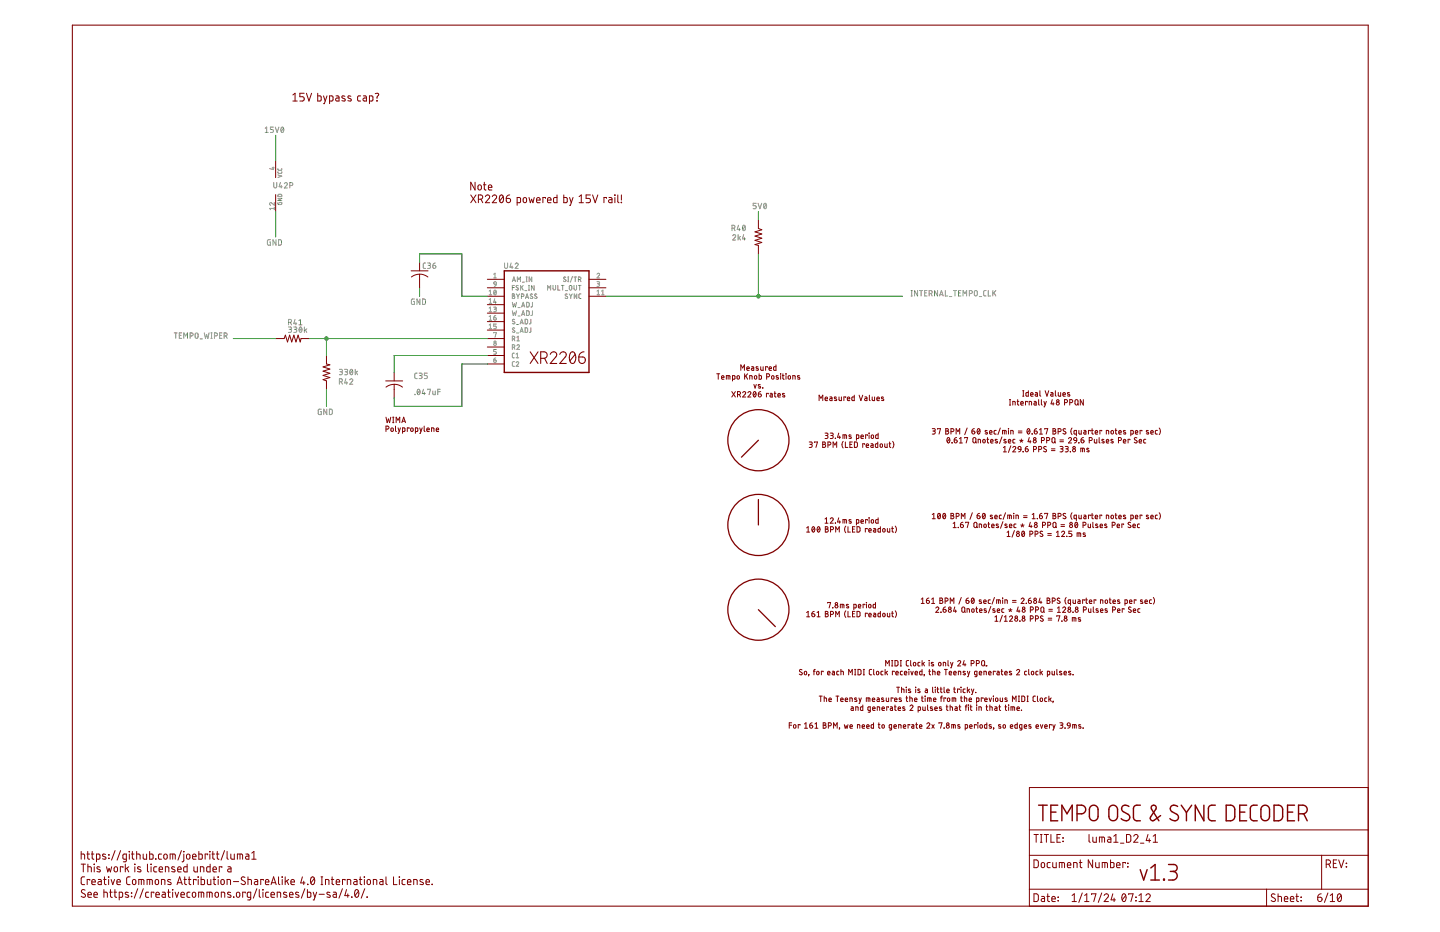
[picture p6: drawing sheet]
<svg xmlns="http://www.w3.org/2000/svg" width="432mm" height="279mm" viewBox="0 0 432 279" stroke-linecap="round" stroke-linejoin="round" font-family="sans-serif">
<g fill="none" stroke="#808080" stroke-width=".3">
<path d="M79.5 38.5l.5-.4v1.6M79.5 39.7h.9M82 38.1h-.9v.7h.5a.45 .45 0 0 1 .4 .5 .45 .45 0 0 1-.4 .4h-.5M82.5 38.1l.6 1.6 .5-1.6M84.4 38.2l.1-.1a.81 .81 0 0 1 .6 .8 .81 .81 0 0 1-.6 .8l-.3-.8zM85 38.5l-.7 .8M81.6 50.3h.6M81.9 50.1v.7l-1.1-.3M82.1 54.7v1.2a.46 .46 0 0 0 .4 .4 .46 .46 0 0 0 .5-.4v-1.2M83.3 51.5l.3 .5h.7l.2-.5M83.3 50.5l.3 .6 .7-.1 .2-.5M83.3 59.5h1.2l-1.2 .6h1.2"/>
<path d="M83.3 52.4l1.2 .4-1.2 .4M83.4 58.3h.9l.2 .6h-1.2zM84.1 54.7l-.4 1.3h.9M84.3 55.6v.7M85.3 55.1a.45 .45 0 0 1 .6-.3 .45 .45 0 0 1 .1 .7l-.7 .8h.9M86.9 55.6h.5a.46 .46 0 0 0 .4-.4 .46 .46 0 0 0-.4-.5h-.5v1.6M81.1 71.9l-.9 .2v1l.2 .4h.7v-.9h-.3M82.2 60.7v.8l-.8-.6a.38 .38 0 0 0-.6 .1 .38 .38 0 0 0 .4 .5M82.2 62.5h-1.4l.4 .4M82.2 62.1v.8M82.8 71.9v1.6l-.9-1.6v1.6M83.3 60.7l.2 .6h.9l.1-.6h-.6v.2"/>
<path d="M83.5 71.9l.9 .2v1.1l-.3 .2-.6 .1zM127.6 78.8l-.5 .1-.2 .3v1l.7 .3M128.2 78.8h.6a.36 .36 0 0 1 .3 .4 .36 .36 0 0 1-.3 .4h-.4M128.7 79.6a.46 .46 0 0 1 .4 .4 .46 .46 0 0 1-.4 .5h-.5M129.8 79.6h.5a.45 .45 0 0 1 .4 .5 .45 .45 0 0 1-.5 .4 .45 .45 0 0 1-.4-.5zM130.5 78.8l-.6 .3-.1 .5M151.3 78.8v1.2a.46 .46 0 0 0 .5 .5 .46 .46 0 0 0 .4-.5v-1.2M153.3 78.8l-.4 1.3h.9M153.5 79.8v.7M154.5 79.2a.44 .44 0 0 1 .6-.3 .44 .44 0 0 1 .1 .7l-.7 .9h.9M219.5 68.4h.5a.46 .46 0 0 0 .4-.4 .46 .46 0 0 0-.4-.5h-.5v1.7M219.7 70.7a.44 .44 0 0 1 .6-.3 .44 .44 0 0 1 .2 .7l-.8 .9h.9"/>
<path d="M220 68.4l.4 .8M221.3 70.3v1.7M221.4 67.5l-.3 1.3h.9M221.6 71.2l.4 .8M221.7 68.4v.8M222 70.9l-.7 .5M222.8 67.6l.1-.1a.84 .84 0 0 1 .6 .8 .84 .84 0 0 1-.6 .8l-.2-.5zM223 70.3l-.4 1.3h.9M223.2 71.2v.8M223.4 67.9l-.7 .9M226.8 60.9h-1v.8h.6a.46 .46 0 0 1 .4 .4 .46 .46 0 0 1-.4 .5h-.6M227.3 60.9l.6 1.7 .5-1.7"/>
<path d="M229.2 61h.1a.82 .82 0 0 1 .6 .8 .82 .82 0 0 1-.6 .7l-.3-.4zM229.8 61.3l-.7 .9M52.2 99.8h.9M52.7 99.8v1.6M54.5 99.8h-.7v1.6h.7M58.6 99.9h.7l.1 1.1a.44 .44 0 0 1-.5 .4 .44 .44 0 0 1-.4-.4zM61.3 99.8l.3 1.6 .4-1 .3 1 .4-1.6M63.2 99.8h.4M63.4 99.8v1.6M66.6 99.8h-.8v1.6h.8M86.5 98h.6a.36 .36 0 0 1 .3 .4 .36 .36 0 0 1-.3 .3h-.4M86.5 96.7h.5a.46 .46 0 0 0 .4-.5 .46 .46 0 0 0-.4-.4h-.5v1.6"/>
<path d="M87 98.7a.46 .46 0 0 1 .4 .5 .46 .46 0 0 1-.4 .5h-.5M87.1 96.7l.3 .7M88.1 98h.5a.36 .36 0 0 1 .4 .4 .36 .36 0 0 1-.4 .3h-.3M88.5 95.8l-.4 1.2h.9M88.5 98.7a.46 .46 0 0 1 .5 .5 .46 .46 0 0 1-.5 .5h-.4M88.7 96.7v.7M89.6 96.1l.5-.3v1.6M89.6 97.4h1M89.9 98.1l.1-.1a.81 .81 0 0 1 .6 .8 .81 .81 0 0 1-.6 .8l-.3-.8zM90.5 98.4l-.8 .9M91.3 98v1.7M91.6 98.9l.4 .8"/>
<path d="M92 98.6l-.7 .5M124.3 89.6l-.7 .1-.2 .2v1l.2 .3 .7 .1v-.9h-.3M125.9 89.6v1.7l-.9-1.7v1.7M126.7 89.6l.9 .3v1.1l-.3 .2-.6 .1zM146.7 88.4h.7M146.7 87.3l.4-.3v1.4M146.7 89.8l.4-.3v1.4M146.7 92.4l.4-.3v1.4M146.7 94.9l.4-.3v1.4M146.7 97.5l.4-.3v1.4M146.7 96h.7M146.7 98.6h.7"/>
<path d="M146.7 90.9h.7M146.7 93.5h.7M148 95.2h.6l.2 .3M148 95.2v.4a.39 .39 0 0 0 .4 .4 .39 .39 0 0 0 .4-.4M148 92.1h.7l.1 .2-.1 .4h-.5M148 82.2l.4-.3v1.4M148 83.3h.8M148 99.8l.8-.1-.4 1.4M148.2 84.6h.5l.1 .6-.7-.1zM148.2 87.1l.1-.1a.71 .71 0 0 1 .5 .7 .71 .71 0 0 1-.5 .7l-.3-.7zM148.4 89.5l-.4 1.1h.8M148.4 92.7a.39 .39 0 0 1 .4 .4 .39 .39 0 0 1-.4 .4h-.4"/>
<path d="M148.6 90.3v.6M148.7 94.6l-.4 .1-.3 .5M148.7 87.3l-.6 .8M148.8 85.2l-.1 .4-.5 .3M148.8 97.2h-.8v.6h.5a.4 .4 0 0 1 .3 .4 .4 .4 0 0 1-.3 .4h-.5M148.8 95.5v.1M153.6 88.1l.6 .1 .1 .3-.3 .2a.38 .38 0 0 1 .4 .4 .38 .38 0 0 1-.4 .4h-.4zM153.6 84.4l.5-1.4 .5 1.4M153.6 88.7h.4M153.6 86.2h.6M153.6 90.6l.3 1.4 .3-.9 .4 .9 .3-1.4M153.6 93.2l.3 1.4 .3-1 .4 1 .3-1.4"/>
<path d="M153.7 84.1h.7M154.2 85.6h-.6v1.4M154.3 95.8l-.3-.1-.4 .3 .6 .5a.35 .35 0 0 1 .1 .6 .35 .35 0 0 1-.5-.1l-.2-.1M154.3 98.4l-.3-.1-.4 .3 .6 .5a.35 .35 0 0 1 .1 .5 .35 .35 0 0 1-.5 0l-.2-.1M154.9 88.1l.4 .7M154.9 97.3h.6M154.9 99.8h.6M155.1 84.4v-1.4l.5 .8 .5-.8v1.4M155.3 88.8v.7M155.3 92.2h.7M155.3 94.7h.7M155.4 85.7a.35 .35 0 0 0-.5-.1 .35 .35 0 0 0 0 .5l.4 .3a.39 .39 0 0 1 0 .6 .39 .39 0 0 1-.6-.2"/>
<path d="M155.8 88.1l-.5 .7M156 97.1l.4-1.4 .5 1.4M156 99.7l.4-1.4 .5 1.4M156.1 96.8h.7M156.1 99.3h.7M156.1 85.6v1.4M156.4 88.9h.3a.38 .38 0 0 0 .4-.4 .38 .38 0 0 0-.4-.4h-.3v1.4M156.4 86.1l.5 .9M156.4 92l.5-1.4 .5 1.4M156.4 94.6l.5-1.4 .5 1.4M156.5 91.7h.7M156.5 94.2h.7"/>
<path d="M156.7 84.6h.6M156.9 85.6l-.8 .8M157.4 87.1h.6M157.5 95.7l.7 .3v.9l-.2 .2h-.5zM157.5 98.3l.7 .2v.9l-.2 .2-.5 .1zM157.6 89.5l.5-1.4 .4 1.4M157.7 89.2h.7M157.8 84.4h.3M157.8 83h.3M157.9 90.6l.8 .3v.9l-.2 .2h-.6zM157.9 93.2l.8 .2v.9l-.2 .3h-.6zM157.9 83v1.4"/>
<path d="M158.5 87h.3M158.5 85.6h.3M158.6 85.6v1.4M159.2 95.7v1.2l-.5 .2M159.2 98.3v1.2l-.5 .2M159.4 83v1.4l-.7-1.4v1.4M159.7 90.6l-.1 1.2-.4 .2M159.7 93.2l-.1 1.2-.4 .2M159.7 88.2a.35 .35 0 0 0-.5 0 .35 .35 0 0 0 0 .5l.4 .2a.32 .32 0 0 1 .1 .5 .32 .32 0 0 1-.4 .1l-.3-.2M160.1 85.6v1.4l-.7-1.4v1.4M161 88.2l-.5-.1-.2 .3 .6 .5a.39 .39 0 0 1-.1 .6 .39 .39 0 0 1-.5-.2M164.2 87v-1.4l.5 .7 .4-.7v1.4"/>
<path d="M165.8 85.6v1a.39 .39 0 0 0 .4 .4 .39 .39 0 0 0 .4-.4v-1M167.3 85.6v1.4h.6M168.3 85.6h.8M168.7 85.6v1.4M169.5 87.1h.7M169.7 83.1h-.5l-.2 .2 .6 .5a.39 .39 0 0 1-.1 .7 .39 .39 0 0 1-.5-.3M170.1 88.2l-.4-.1-.2 .3 .6 .5a.39 .39 0 0 1-.1 .6 .39 .39 0 0 1-.6-.2M170.2 84.4h.4M170.2 83h.4M170.4 83v1.4M170.7 88.1l.5 .7M170.8 85.7h.6l.1 .9a.38 .38 0 0 1-.4 .4 .38 .38 0 0 1-.4-.4z"/>
<path d="M171.2 88.8v.7M171.6 88.1l-.4 .7M171.7 82.9l-.7 1.7M172.1 83h.8M172.1 85.6v1a.38 .38 0 0 0 .4 .4 .38 .38 0 0 0 .4-.4v-1M172.5 83v1.4M173 88.1v1.4l-.8-1.4v1.4M173.4 83.8h.4a.38 .38 0 0 0 .4-.4 .38 .38 0 0 0-.4-.4h-.4v1.4M173.4 85.6h.8M173.8 85.6v1.4M173.9 83.8l.3 .6M174.2 88.1h-.4l-.2 .3v.9l.6 .2"/>
<path d="M179 82.2a.38 .38 0 0 1 .6-.3 .38 .38 0 0 1 .1 .6l-.7 .8h.8M179 84.5h.6l.2 .2-.2 .3-.4 .1M179 87.3l.4-.3v1.4M179 88.4h.8M179.4 85.1a.39 .39 0 0 1 .4 .4 .39 .39 0 0 1-.4 .4h-.4M180.4 88.4h.8M180.4 87.3l.4-.3v1.4M273.2 87.1h.4M273.2 88.7h.4M273.4 87.1v1.6M275.1 87.1v1.6l-.9-1.6v1.6M275.7 87.1h.9"/>
<path d="M276.2 87.1v1.6M277.3 87.8h.5M278 87.1h-.7v1.6h.7M278.6 88h.5a.46 .46 0 0 0 .4-.4 .46 .46 0 0 0-.4-.5h-.5v1.6M279.2 88l.3 .7M281.1 87.1v1.6l-.9-1.6v1.6M281.7 88.7l.6-1.6 .5 1.6M281.9 88.3h.8M283.5 87.1v1.6h.7M284.7 88.9h.7M285.9 87.1h.9M286.4 87.1v1.6"/>
<path d="M287.4 87.8h.6M288.1 87.1h-.7v1.6h.7M288.8 88.7v-1.6l.5 .9 .6-.9v1.6M290.7 88h.4a.46 .46 0 0 0 .5-.4 .46 .46 0 0 0-.5-.5h-.4v1.6M292.3 87.2h.6l.2 1.1a.44 .44 0 0 1-.5 .4 .44 .44 0 0 1-.4-.4zM293.6 88.9h.8M295.7 87.1h-.5l-.2 .4 .1 1.1 .6 .1M296.3 87.1v1.6h.8M297.7 87.1v1.6M298.1 87.7l.5 1M298.6 87.1l-.9 1M53.8 100.5h.5"/>
<path d="M55.1 101.4v-1.6l.6 .9 .5-.9v1.6M57 100.7h.5a.46 .46 0 0 0 .4-.4 .46 .46 0 0 0-.4-.5h-.5v1.6M60 101.6h.7M63.2 101.4h.4M64.3 100.7h.4a.46 .46 0 0 0 .5-.4 .46 .46 0 0 0-.5-.5h-.4v1.6M65.8 100.5h.6M67.2 100.7h.5a.46 .46 0 0 0 .4-.4 .46 .46 0 0 0-.4-.5h-.5v1.6M67.8 100.7l.3 .7M101.8 110.7h.5a.36 .36 0 0 1 .4 .4 .36 .36 0 0 1-.4 .3h-.3M101.8 114.4h.4a.46 .46 0 0 0 .5-.4 .46 .46 0 0 0-.5-.5h-.4v1.7M102.2 111.4a.46 .46 0 0 1 .5 .5 .46 .46 0 0 1-.5 .5h-.4M102.3 114.4l.4 .8"/>
<path d="M103.3 110.7h.6a.36 .36 0 0 1 .3 .4 .36 .36 0 0 1-.3 .3h-.4M103.7 113.5l-.4 1.3h.9M103.8 111.4a.46 .46 0 0 1 .4 .5 .46 .46 0 0 1-.4 .5h-.5M103.9 114.4v.8M104.9 113.9a.45 .45 0 0 1 .6-.3 .45 .45 0 0 1 .2 .7l-.8 .9h.9M105.1 110.8l.1-.1a.82 .82 0 0 1 .6 .8 .82 .82 0 0 1-.6 .8l-.3-.5zM105.7 111.1l-.7 .9M106.5 110.7v1.7M106.8 111.6l.4 .8M107.2 111.3l-.7 .5M124.4 118.2h.1M125.1 111.9h-.5l-.2 .3v1.1l.7 .2"/>
<path d="M125.3 116.8l.1-.1a.82 .82 0 0 1 .6 .8 .82 .82 0 0 1-.6 .8l-.3-.5zM125.7 111.9h.5a.36 .36 0 0 1 .4 .3 .36 .36 0 0 1-.4 .4h-.3M125.9 117.1l-.7 .9M126.1 112.6a.46 .46 0 0 1 .5 .4 .46 .46 0 0 1-.5 .5h-.4M127 116.7l-.4 1.3h.9M127.3 117.6v.7M128.1 111.9h-.8v.7h.5a.46 .46 0 0 1 .4 .4 .46 .46 0 0 1-.4 .5h-.5M128.2 116.9v-.2h.9l-.4 1.6M129.8 117.2v1l.3 .1h.4v-1.1M131.3 117.4h.7M132 116.7h-.7v1.6M148 107.9h.5a.39 .39 0 0 1 .3 .5 .39 .39 0 0 1-.4 .3 .39 .39 0 0 1-.4-.4z"/>
<path d="M148.7 107.3l-.4 .1-.3 .5M148.8 104.8h-.8v.6h.5a.4 .4 0 0 1 .3 .4 .4 .4 0 0 1-.3 .4h-.5M153.6 101.6h.4a.39 .39 0 0 0 .4-.4 .39 .39 0 0 0-.4-.4h-.4v1.4M153.6 104.1h.4a.39 .39 0 0 0 .4-.4 .39 .39 0 0 0-.4-.4h-.4v1.4M154.1 101.6l.3 .6M154.1 104.1l.3 .6M154.2 105.9h-.4l-.2 .3v.9l.6 .2M154.2 108.4h-.4l-.2 .3v.9l.6 .2M154.8 108.7a.38 .38 0 0 1 .5-.2 .38 .38 0 0 1 .1 .6l-.6 .7h.7M154.8 107.3h.7M154.8 106.2l.4-.3v1.4M155 103.7a.38 .38 0 0 1 .5-.3 .38 .38 0 0 1 .1 .6l-.6 .7h.8"/>
<path d="M155 101.1l.4-.3v1.4M155 102.2h.8M96.3 122.7l-.9 .2 .1 1.3 .8 .1v-.9h-.2M98 122.7v1.6l-.9-1.6v1.6M98.8 122.7h.6l.2 .2v1.1l-.2 .2-.6 .1z"/>
<circle cx="148.4" cy="102.5" r=".31"/>
<circle cx="148.4" cy="103.2" r=".39"/>
</g>
<g fill="none" stroke="#800000" stroke-width=".42">
<path d="M151.2 81.2h25.4v30.5h-25.4zM311.4 241.4h2.6M312.7 241.4v4.7M315.1 243.5h1.6M317.2 241.4h-2.1v4.7h2.1M318.4 246.1v-4.7l1.6 2.6 1.5-2.6v4.7M323 244a2.36 2.36 0 0 0 2.1-.4 1.29 1.29 0 0 0 .4-1.4 1.29 1.29 0 0 0-1.2-.8h-1.3v4.7M327 241.8a1.31 1.31 0 0 1 1.4-.3 1.31 1.31 0 0 1 .9 1.2v2.1a1.3 1.3 0 0 1-1.3 1.3 1.3 1.3 0 0 1-1.3-1.3v-2.1zM332.8 241.8a1.31 1.31 0 0 1 1.5-.3 1.31 1.31 0 0 1 .8 1.2v2.1a1.3 1.3 0 0 1-1.3 1.3 1.3 1.3 0 0 1-1.3-1.3v-2.1zM338.5 241.8a1.18 1.18 0 0 0-1.6-.3 1.18 1.18 0 0 0-.3 1.7l1.7 .9a1.09 1.09 0 0 1 .3 1.5 1.09 1.09 0 0 1-1.5 .3l-.9-.5M341.9 241.4h-1.3l-.6 .5-.1 3.1 .3 .7a1.88 1.88 0 0 0 1.7 .4M348 244.5l-1.9 1.4a.75 .75 0 0 1-1-.1 .75 .75 0 0 1-.1-.9l1.6-2.4a.77 .77 0 0 0-.7-1.1 .77 .77 0 0 0-.6 1.1l2.2 3.6"/>
<path d="M350.4 259.2h1.6a1.04 1.04 0 0 1 1 1 1.04 1.04 0 0 1-1 1h-1.1M353.1 241.8a1.18 1.18 0 0 0-1.6-.3 1.18 1.18 0 0 0-.3 1.7l1.7 .9a1.09 1.09 0 0 1 .3 1.5 1.09 1.09 0 0 1-1.5 .3l-.9-.5M354.2 241.4l1.6 2.2M355.8 243.6v2.5M357.3 241.4l-1.5 2.2M361 241.4v4.7l-2.6-4.7v4.7M364.4 241.4l-1.5 .1-.5 .6v2.9l.2 .7a1.88 1.88 0 0 0 1.8 .4M367.7 241.4a2.43 2.43 0 0 1 2.1 .3l.5 1-.1 2.3-.4 .8a2.5 2.5 0 0 1-2.1 .3zM371.8 243.5h1.5M373.8 241.4h-2v4.7h2M377 241.4l-1.6 .1-.5 .6v2.9l.3 .7a1.88 1.88 0 0 0 1.8 .4M378.4 241.8a1.29 1.29 0 0 1 1.4-.3 1.29 1.29 0 0 1 .9 1.2v2.1a1.29 1.29 0 0 1-1.3 1.2 1.29 1.29 0 0 1-1.3-1.2v-2.4z"/>
<path d="M382 241.4a2.43 2.43 0 0 1 2.1 .3l.5 1v2.3l-.5 .8a2.5 2.5 0 0 1-2.1 .3zM386.1 243.5h1.5M388.2 241.4h-2.1v4.7h2.1M389.4 244a2.36 2.36 0 0 0 2.1-.4 1.29 1.29 0 0 0 .4-1.4 1.29 1.29 0 0 0-1.2-.8h-1.3v4.7M390.9 244l1.1 2.1M341.9 260.7l1 3.1 1.1-3.1M345.1 260.2l1.3-1v4.6M345.1 263.8h2.6M348.9 263.6h.3v.2h-.3zM351.7 261.2a1.29 1.29 0 0 1 1.3 1.3 1.29 1.29 0 0 1-1.3 1.3h-1.3"/>
</g>
<path d="M21.7 7.5h388.6v264.2h-388.6zM159 105.5l2.3 3.5M161.3 105.5l-2.3 3.5M162.1 107.4a1.72 1.72 0 0 0 1.8-.3 .97 .97 0 0 0 .1-1.1 .97 .97 0 0 0-.9-.5h-1v3.5M163.3 107.4l.8 1.6M165 106.2a.96 .96 0 0 1 1.4-.7 .96 .96 0 0 1 .2 1.5l-1.6 2h1.9M167.9 106.2a.96 .96 0 0 1 1.3-.7 .96 .96 0 0 1 .3 1.5l-1.6 2h1.9M171.1 105.7a.81 .81 0 0 1 .9-.2 .81 .81 0 0 1 .5 .9 1.98 1.98 0 0 1-.8 2.6 2.12 2.12 0 0 1-.6-3.3zM172.5 106.2l-1.6 2M173.6 107h1.1a.98 .98 0 0 1 .8 1.1 .98 .98 0 0 1-1 .9 .98 .98 0 0 1-.9-1zM175.1 105.5l-.6 .1-.6 .4-.3 1" fill="none" stroke="#800000" stroke-width=".32"/>
<g fill="none" stroke="#800000" stroke-width=".3">
<path d="M87.8 28.5l.7-.5v2.3M87.8 30.3h1.3M91.2 28h-1.3v1h.8a.66 .66 0 0 1 .5 .6 .66 .66 0 0 1-.5 .7h-.8M91.9 28l.7 2.3 .8-2.3M95.3 28v2.3h.8l.2-.2v-1.1l-.2-.2-.8-.1M97 28.7l.5 1.6M98 28.7l-.7 2.4h-.3M98.8 30.3h.8l.2-.2 .1-1-.3-.3-.8-.1v2.4M100.8 28.7l.6 .1 .3 .3v1.2h-.6a.46 .46 0 0 1-.5-.5 .46 .46 0 0 1 .5-.4h.6M103.4 28.9l-.7-.1-.2 .4 1 .5v.5h-1M105.2 28.9l-.7-.1-.2 .4 1 .5v.5h-1M108.1 28.7l-.6 .1-.3 .3 .2 1.1 .7 .1"/>
<path d="M109 28.7l.6 .1 .3 .3v1.2h-.6a.46 .46 0 0 1-.5-.5 .46 .46 0 0 1 .5-.4h.6M110.8 30.3h.8l.2-.2v-1.1l-.2-.2-.8-.1v2.4M112.5 28.1l.7-.1 .3 .2-.4 1.3M113 30.2l.1 .1zM82.7 48.2v5.1M82.7 58.3v5.1M141.2 58.4l1.5 2.4M142.5 54.6v2.4l-1.3-2.4v2.4M142.7 58.4l-1.5 2.4M143.4 55.6l.5-.2a.89 .89 0 0 1 .2 1.5l-.4 .1-.4-.4zM143.4 59.7h.7a.65 .65 0 0 0 .7-.6 .65 .65 0 0 0-.7-.7h-.7v2.4M144.2 59.7l.6 1.1"/>
<path d="M145 55.4h.7M145.2 54.6v2.1l.5 .3M145.5 58.9a.64 .64 0 0 1 1-.4 .64 .64 0 0 1 .1 1l-1.1 1.3h1.3M146.5 56.2h1a.54 .54 0 0 0-.4-.8 .54 .54 0 0 0-.6 .5l.1 1 .9 .1M147.6 58.9a.65 .65 0 0 1 .9-.4 .65 .65 0 0 1 .2 1l-1.1 1.3h1.3M150 58.6a.61 .61 0 0 1 .8 0 .61 .61 0 0 1 .2 .7 .99 .99 0 0 1-.8 1.4 1.63 1.63 0 0 1-.2-2.1zM150.9 58.9l-1.1 1.3M151.8 59.5h.8a.64 .64 0 0 1 .5 .7 .64 .64 0 0 1-.7 .6 .64 .64 0 0 1-.6-.7zM152.8 58.4l-.7 .3-.3 .8M157 59.4l.5-.2a.87 .87 0 0 1 0 1.6l-.6-.4zM158.6 59.2l.4 1.6 .4-1.1 .4 1.1 .4-1.6M160.9 60h1a.54 .54 0 0 0-.3-.8 .54 .54 0 0 0-.7 .5l.1 1 .9 .1"/>
<path d="M163.6 59.5v-.3h-.8v1.6M164.2 60h1a.55 .55 0 0 0-.4-.8 .55 .55 0 0 0-.6 .5l.1 1 .9 .1M167 58.4v2.4l-.8-.1-.2-.2v-1l.4-.3h.6M169.1 58.4v2.4l.8-.1 .2-.3v-.9l-.2-.3h-.8M170.8 59.2l.5 1.6M171.8 59.2l-.8 2.4h-.2M173.7 58.9l.6-.5v2.4M177 58.4h-1.3v1.1h.8a.66 .66 0 0 1 .6 .6 .66 .66 0 0 1-.6 .7h-.8M177.7 58.4l.8 2.4 .8-2.4M181.9 59.5v-.3h-.8v1.6M182.6 59.2l.9 .3v1.3h-.6a.46 .46 0 0 1-.4-.5 .46 .46 0 0 1 .4-.4h.6M184.3 58.4l.1 .2z"/>
<path d="M184.4 59.2v1.6M185.3 58.4v2.1l.3 .3M186.3 58.4v1.6M125.8 78.7v2.5M155.1 60.8l.8-.1 .2-.2v-1l-.2-.3h-.8v2.4M173.7 60.8h1.2M186.3 60.6l.1 .2zM227.4 66v2.5l1 .4-2 .6 2 .6-2 .7 2 .6-2 .7 2 .6-2 .6 1 .3v2.5M123.3 81.2h5.1M123.4 83l.9-.5 1.5-.3v4.1M125.8 82.2l1.1 .1 1.4 .7M146.1 83.7h5.1"/>
<path d="M146.1 86.3h5.1M146.1 88.8h5.1M146.1 96.4h5.1M146.1 99h5.1M146.1 91.3h5.1M146.1 93.9h5.1M176.6 83.7h5.1M176.6 86.3h5.1M176.6 88.8h5.1M82.7 101.5h2.5l.4-1 .6 2 .6-2 .7 2 .6-2 .7 2 .6-2 .6 2 .3-1h2.5M97.9 106.6v2.5l1 .3-2 .6 2 .6-2 .7 2 .6-2 .6 2 .7-2 .6 1 .4v2.5M115.7 114.2h5"/>
<path d="M118.2 115.2l1.1 .1 1.4 .8M118.2 115.2l-1.6 .3-.9 .6M118.2 111.7v2.5M118.2 115.2v4.1M146.1 106.6h5.1M146.1 109.1h5.1M146.1 101.5h5.1M146.1 104h5.1M214.9 112.1h.9M215.4 112.1v1.6M216.4 113.1h.7a.38 .38 0 0 0-.3-.5 .38 .38 0 0 0-.4 .4l.1 .6 .6 .1M217.8 113.7v-1.1l1 .1 .1 1"/>
<path d="M218.3 112.6v1.1M219.4 117.4l1.1 1.6M219.6 113.7l.8-.2-.2-.9h-.6v1.6M220.5 117.4l-1.1 1.6M221.1 112.7h.5l.1 .6a.36 .36 0 0 1-.3 .4 .36 .36 0 0 1-.4-.4zM221.1 118.3h.5a.46 .46 0 0 0 .5-.5 .46 .46 0 0 0-.5-.4h-.5v1.6M221.7 118.3l.4 .7M222.1 111v-1.6l.6 .9 .5-.9v1.6M222.7 117.8a.45 .45 0 0 1 .6-.4 .45 .45 0 0 1 .2 .7l-.8 .9h.9M223.3 112.1v1.6M223.6 112.7l.6 1M223.9 110.5h.8a.38 .38 0 0 0-.3-.5 .38 .38 0 0 0-.5 .3l.1 .6 .7 .1"/>
<path d="M224.2 112.1l-.9 1M224.3 117.8a.45 .45 0 0 1 .6-.4 .45 .45 0 0 1 .1 .7l-.7 .9h.9M224.8 113.7v-1.1l.7 .1v1M225.4 109.9l.4 .1 .2 .2v.8h-.5l-.1-.5 .6-.1M226 117.5l.1-.1a.81 .81 0 0 1 .6 .8 .81 .81 0 0 1-.6 .8l-.3-.8zM226.1 115.3l.3 1.1 .4-1.1M226.3 112.7h.5l.1 .6a.36 .36 0 0 1-.3 .4 .36 .36 0 0 1-.4-.4zM226.7 117.8l-.8 .9M227.3 110h-.5l-.1 .2 .7 .4v.3h-.7M227.4 118.1h.5a.45 .45 0 0 1 .4 .5 .45 .45 0 0 1-.5 .4 .45 .45 0 0 1-.4-.4zM227.6 112.1v1.6l.6-.1 .1-.8-.7-.2M228 115.4l-.4-.1-.2 .2 .6 .5 .1 .2h-.7"/>
<path d="M228.1 109.9v.9l.3 .2h.4v-1.1M228.1 117.4l-.4 .1-.3 .6M228.7 116.2h.1M229.9 113h.5a.46 .46 0 0 0 .4-.5 .46 .46 0 0 0-.4-.4h-.5v1.6M230.1 110.1v-.2h-.5v1.1M230.4 118.1v-.2h-.6v1.1M230.6 110.5h.7a.38 .38 0 0 0-.2-.5 .38 .38 0 0 0-.5 .3l.1 .6 .6 .1M230.9 117.9h.5l.2 .3v.8h-.6l-.1-.5 .7-.1M231.5 112.7h.5l.1 .6a.36 .36 0 0 1-.4 .4 .36 .36 0 0 1-.3-.4zM232.2 117.9h.5M232.3 117.4v1.5l.4 .1M232.7 109.4v1.6h-.6l-.1-1 .7-.1"/>
<path d="M233.3 118.5h.7a.38 .38 0 0 0-.3-.5 .38 .38 0 0 0-.4 .3v.6l.7 .1M233.4 112.7l-.6-.1-.1 .2 .7 .5v.3h-.7M234 112.1h.1M234.1 112.6v1.1M234.6 112.6h.5M234.8 112.1v1.4l.3 .2M235.2 118l-.4-.1-.2 .3 .7 .4v.3h-.7M235.6 112.1h.1M235.7 112.6v1.1M236.4 112.7h.5l.1 .6a.36 .36 0 0 1-.3 .4 .36 .36 0 0 1-.4-.4zM237.7 113.7v-1.1l.7 .1v1M239.8 112.7l-.6-.1-.1 .2 .7 .5v.3h-.7"/>
<path d="M247.4 119.5h.7a.38 .38 0 0 0-.2-.5 .38 .38 0 0 0-.5 .4l.1 .6 .6 .1M248.9 119h.4l.2 .3v.8h-.6l-.1-.5 .7-.1M250.8 119.1l-.4-.1-.2 .3 .7 .4v.3h-.7M251.6 119v.9l.3 .2h.4v-1.1M253.6 119.2v-.2h-.6v1.1M254.1 119.5h.7a.38 .38 0 0 0-.3-.5 .38 .38 0 0 0-.4 .4l.1 .6 .6 .1M256.2 118.5v1.6h-.6l-.1-.9 .7-.2M257.6 118.5l.5 1.6 .6-1.6M259.3 119h.5l.2 .3v.8h-.6l-.1-.5 .7-.1M260.7 118.5v1.3l.2 .3M261.5 119l.1 .9 .2 .2h.5v-1.1M263 119.5h.7a.38 .38 0 0 0-.3-.5 .38 .38 0 0 0-.4 .4v.6l.7 .1"/>
<path d="M264.9 119.1l-.4-.1-.2 .3 .7 .4v.3h-.7M302.7 119.8h.3M302.9 119.8v1.6M305.2 119.8v1.5l.3 .1M306.7 118.8h.3M306.7 117.1h.3M306.9 117.1v1.7M308.4 117.1v1.7l-.6-.1-.1-.9 .7-.1M309 118.2h.8a.38 .38 0 0 0-.3-.5 .38 .38 0 0 0-.5 .3l.1 .7 .7 .1M310.5 117.7h.4l.2 .2v.9l-.5-.1-.1-.5 .6-.1M311.4 119.8v1.4l.3 .2M311.8 117.1v1.4l.3 .3"/>
<path d="M312.3 119.8v1.4l.2 .2M313.4 117.1l.5 1.7 .6-1.7M315.1 117.7l.6 .1v1l-.6-.2v-.4l.6-.1M315.5 119.8l-.3 1.3h.9M316.5 117.1v1.4l.2 .3M317.3 117.7l.1 .9 .2 .2h.5v-1.1M318.7 118.2h.7a.38 .38 0 0 0-.2-.5 .38 .38 0 0 0-.5 .3l.1 .7 .6 .1M320.7 117.8l-.4-.1-.2 .2 .7 .5v.2l-.7 .1M322.5 119.9h.6l.2 1.1a.46 .46 0 0 1-.5 .4 .46 .46 0 0 1-.5-.4zM324.8 119.8v1.6l-.9-1.6v1.6M115.7 128.6h.5a.44 .44 0 0 0 .4-.4 .44 .44 0 0 0-.4-.5h-.5v1.7M115.7 125.1l.4 1.6 .4-1.1 .3 1.1 .4-1.6"/>
<path d="M117.3 128.4h.5l.1 .6a.36 .36 0 0 1-.3 .4 .36 .36 0 0 1-.4-.4zM117.8 126.7h.3M117.8 125.1h.3M117.9 125.1v1.6M118.6 127.7v1.4l.3 .3M118.8 126.7v-1.6l.5 .9 .6-.9v1.6M119.4 128.3l.3 1.1M120.1 128.3l-.6 1.6h-.1M120.5 126.7l.6-1.6 .5 1.6M120.6 126.3h.9M120.7 129.4l.7-.2-.1-.9h-.6v1.6M122.7 128.5v-.2h-.6v1.1"/>
<path d="M123.3 128.4h.5l.1 .6a.37 .37 0 0 1-.4 .4 .37 .37 0 0 1-.4-.4zM124.6 129.4l.6-.1v-1h-.6v1.6M125.9 128.3l.3 1.1M126.6 128.3l-.6 1.6h-.1M127.2 127.7v1.4l.3 .3M128 128.8h.7a.38 .38 0 0 0-.2-.5 .38 .38 0 0 0-.5 .3l.1 .7 .6 .1M129.4 129.4v-1.1l.7 .1v1M130.8 128.8h.7a.38 .38 0 0 0-.2-.5 .38 .38 0 0 0-.5 .3l.1 .7 .6 .1M242.7 132.5h.5a.36 .36 0 0 1 .4 .4 .36 .36 0 0 1-.4 .3h-.4M243.1 133.2a.46 .46 0 0 1 .5 .5 .46 .46 0 0 1-.5 .4h-.4M244.2 132.7v-.2h.9l-.4 1.6M245.6 120.1v-1.6l.6 .9 .5-.9v1.6"/>
<path d="M246.7 132.5h.4a.36 .36 0 0 1 .4 .4 .36 .36 0 0 1-.4 .3 .46 .46 0 0 1 .5 .5 .46 .46 0 0 1-.5 .4h-.4zM246.7 133.2h.4M247.4 129.8h.5a.36 .36 0 0 1 .4 .4 .36 .36 0 0 1-.4 .4h-.3M247.8 130.6a.46 .46 0 0 1 .5 .4 .46 .46 0 0 1-.5 .5h-.4M248.3 133.4h.4a.44 .44 0 0 0 .5-.5 .44 .44 0 0 0-.5-.4h-.4v1.6M249 129.8h.5a.36 .36 0 0 1 .4 .4 .36 .36 0 0 1-.4 .4h-.4M249.4 130.6a.46 .46 0 0 1 .5 .4 .46 .46 0 0 1-.5 .5h-.4M249.8 134.1v-1.6l.6 .9 .5-.9v1.6M250.5 131.5h.1M251.5 129.8l-.4 1.3h1M251.8 130.7v.8M252.8 131.5v-1.1l1 .1 .1 1"/>
<path d="M252.8 132.3l-.3 1 .3 1M253.3 130.4v1.1M253.5 132.5v1.6h.7M254.8 133.2h.6M255.2 130.5l-.4-.1-.2 .2 .6 .4 .1 .3-.7 .1M255.6 132.5h-.8v1.6h.8M256.2 132.5h.6l.3 .3v.9l-.3 .4h-.6zM256.8 131.5l.7-.2-.1-.9h-.6v1.6M258.2 130.9h.7a.38 .38 0 0 0-.3-.5 .38 .38 0 0 0-.4 .3v.7l.7 .1M259.2 133.2v-.2h-.5v1.1M259.7 133.6h.8a.38 .38 0 0 0-.3-.5 .38 .38 0 0 0-.5 .3l.1 .6 .7 .1M260.1 130.6v-.2h-.5v1.1"/>
<path d="M260.6 129.8h.1M260.6 130.4v1.1M261.2 133l.4 .1 .2 .2v.8h-.5l-.1-.5 .6-.1M261.3 130.5h.6l.1 .6a.36 .36 0 0 1-.4 .4 .36 .36 0 0 1-.4-.4zM263.2 132.5v1.6h-.5l-.2-.9 .7-.2M263.3 129.8v1.7l-.6-.1-.1-.9 .7-.1M264 133.1h.5l.1 .7a.36 .36 0 0 1-.3 .3 .36 .36 0 0 1-.4-.3zM265.3 133v1l.3 .1h.4v-1.1M266.6 133h.5M266.8 132.5v1.5l.3 .1M267.7 132.3l.3 1-.3 1M279.5 128.5h.6a.36 .36 0 0 1 .4 .4 .36 .36 0 0 1-.4 .3h-.4"/>
<path d="M280 129.2a.46 .46 0 0 1 .5 .5 .46 .46 0 0 1-.5 .4h-.5M281.1 128.7v-.2h.9l-.4 1.6M283.6 128.5h.4a.36 .36 0 0 1 .4 .4 .36 .36 0 0 1-.4 .3 .46 .46 0 0 1 .5 .5 .46 .46 0 0 1-.5 .4h-.4zM283.6 129.2h.4M284.1 131.3l.1-.1a.81 .81 0 0 1 .6 .8 .81 .81 0 0 1-.6 .8l-.3-.8zM284.8 131.5l-.8 .9M285.2 129.4h.4a.44 .44 0 0 0 .4-.5 .44 .44 0 0 0-.4-.4h-.4v1.6M285.4 132.7h.1M286.1 131.9h.6a.45 .45 0 0 1 .3 .5 .45 .45 0 0 1-.4 .4 .45 .45 0 0 1-.5-.5zM286.7 130.1v-1.6l.6 .9 .5-.9v1.6M286.9 131.2l-.6 .3-.2 .4M287.7 132.8h.9"/>
<path d="M287.7 131.5l.4-.3v1.6M289.2 131.3v-.1h1l-.5 1.6M290 128.3l-.7 2M291.4 129.2h.6a.45 .45 0 0 1 .3 .5 .45 .45 0 0 1-.4 .4 .45 .45 0 0 1-.5-.4zM291.9 131.3h.6l.1 1a.44 .44 0 0 1-.4 .5 .44 .44 0 0 1-.5-.5zM292.2 128.5l-.6 .3-.2 .4M292.5 132.4l.3 .4M293.2 128.6l.1-.1a.81 .81 0 0 1 .6 .8 .81 .81 0 0 1-.6 .8l-.3-.8zM293.3 132.8v-1.1l.7 .1v1M293.8 128.9l-.7 .9M294.8 131.8l.4-.1a.61 .61 0 0 1-.1 1.1l-.4-.4zM295.9 131.7h.6"/>
<path d="M296 129.1l-.4-.1-.2 .3 .7 .5v.2h-.7M296.1 131.2v1.4l.4 .2M296.7 129.6h.8a.38 .38 0 0 0-.3-.5 .38 .38 0 0 0-.5 .3l.1 .6 .7 .1M297.1 132.2h.7a.38 .38 0 0 0-.3-.5 .38 .38 0 0 0-.4 .4v.6l.7 .1M298.7 129l-.4 .1-.2 .2 .1 .7 .5 .1M299 131.8l-.4-.1-.2 .3 .7 .4v.3h-.7M300 128.3l-.8 2M300.4 131l-.7 2M300.6 130.1v-1.1l1 .1 .1 1M300.9 134.2l.4-.4v1.7M300.9 135.5h.9M301.2 129v1.1"/>
<path d="M301.6 131.8l-.4-.1-.2 .3 .7 .4v.3h-.7M302.4 132.2h.7a.38 .38 0 0 0-.3-.5 .38 .38 0 0 0-.4 .4l.1 .6 .6 .1M302.4 128.5h.1M302.4 129v1.1M302.7 121.4h.3M303.1 130.1v-1.1l.7 .2v.9M303.1 133.6l-.7 2M303.7 121.4v-1.1l.7 .2v.9M303.7 134.2a.44 .44 0 0 1 .6-.4 .44 .44 0 0 1 .2 .8l-.8 .9h.9M304.4 131.7h-.5l-.2 .3 .1 .7 .6 .1M305 120.3h.5M305.4 129.2h1.1"/>
<path d="M305.4 129.8h1.1M305.4 134h.6l.2 .7-.8-.1zM305.8 132l.5 .2M306.1 120.9h.7a.38 .38 0 0 0-.2-.5 .38 .38 0 0 0-.5 .3l.1 .6 .6 .1M306.2 134.7l-.2 .4-.6 .4M306.3 131.6v.6M306.3 132.2l.3 .4M306.3 132.2l-.3 .4M306.9 135.4h.1M306.8 132l-.5 .2M307.4 134.6h.6a.45 .45 0 0 1 .3 .5 .45 .45 0 0 1-.4 .3 .45 .45 0 0 1-.5-.4zM308.1 120.5v-.2h-.6v1.1"/>
<path d="M308.2 128.6l.1-.1a.81 .81 0 0 1 .6 .8 .81 .81 0 0 1-.6 .8l-.3-.5zM308.2 133.8l-.6 .3-.2 .5M308.6 121.4v-1.1l.7 .2v.9M308.6 131.2l-.3 1.2h.9M308.8 128.9l-.8 .9M308.9 132.1v.7M309.5 130.1h.1M309.9 134.7h.5a.44 .44 0 0 0 .4-.4 .44 .44 0 0 0-.4-.5h-.5v1.7M310.1 120.3l.5 .1 .1 .2v.8h-.5l-.1-.5 .6-.1M310.1 129.2h.6a.45 .45 0 0 1 .3 .5 .45 .45 0 0 1-.4 .4 .45 .45 0 0 1-.5-.4zM310.9 128.5l-.5 .1-.3 .6M311.5 134.7h.4a.44 .44 0 0 0 .5-.4 .44 .44 0 0 0-.5-.5h-.4v1.7"/>
<path d="M311.7 128.9l.4-.4v1.6M311.7 130.1h.9M312.3 132.1h.5a.44 .44 0 0 0 .4-.5 .44 .44 0 0 0-.4-.4h-.5v1.6M313 120.3l.4 1.1M313.3 128.7v-.2h.9l-.5 1.6M313.7 134a.41 .41 0 0 0-.6-.1 .41 .41 0 0 0 0 .6l.5 .3a.45 .45 0 0 1 0 .7 .45 .45 0 0 1-.7-.3M313.8 120.3l-.6 1.7h-.2M313.9 132.1h.4a.44 .44 0 0 0 .5-.5 .44 .44 0 0 0-.5-.4h-.4v1.6M315.3 134.6h1.1M315.3 135.1h1.1M315.6 131.3h.6l.1 1a.44 .44 0 0 1-.4 .5 .44 .44 0 0 1-.5-.5zM315.7 128.5h.5a.36 .36 0 0 1 .3 .4 .36 .36 0 0 1-.3 .3 .46 .46 0 0 1 .4 .5 .46 .46 0 0 1-.4 .4h-.5z"/>
<path d="M315.7 129.2h.5M315.8 120.7v.7M316.2 132.4l.3 .4M317.3 129.4h.5a.44 .44 0 0 0 .4-.5 .44 .44 0 0 0-.4-.4h-.5v1.6M317.8 131.9h1.1M317.8 132.4h1.1M317.9 133.8h.5a.36 .36 0 0 1 .4 .4 .36 .36 0 0 1-.4 .4h-.3M318.3 134.6a.46 .46 0 0 1 .5 .4 .46 .46 0 0 1-.5 .5h-.4M319.2 120.7h.5a.46 .46 0 0 0 .4-.4 .46 .46 0 0 0-.4-.5h-.5v1.6M319.4 133.8h.6a.36 .36 0 0 1 .3 .4 .36 .36 0 0 1-.3 .4h-.4M319.6 128.6a.42 .42 0 0 0-.6-.1 .42 .42 0 0 0-.1 .6l.5 .4a.4 .4 0 0 1 .1 .6 .4 .4 0 0 1-.6-.1l-.2-.1M319.9 134.6a.46 .46 0 0 1 .4 .4 .46 .46 0 0 1-.4 .5h-.5"/>
<path d="M320.4 131.5a.45 .45 0 0 1 .6-.3 .45 .45 0 0 1 .2 .7l-.8 .9h.9M320.8 120.7h.4a.46 .46 0 0 0 .5-.4 .46 .46 0 0 0-.5-.5h-.4v1.6M321 135.4h.1M321.5 128.3l-.4 1 .4 1M322.1 131.3h.6l.2 .8-.8-.1zM322.8 130.1l-.7-.1 .1-.9 .6-.1v1.7M322.9 132.1l-.3 .6-.4 .1M323.1 121.1l.3 .3M323.5 132.7h.1M323.5 129v1l.3 .1h.4v-1.1M324.1 135.5v-1.1l1 .1 .1 1M324.2 131.9h.5a.45 .45 0 0 1 .4 .5 .45 .45 0 0 1-.5 .4 .45 .45 0 0 1-.4-.5z"/>
<path d="M324.6 134.4v1.1M324.9 131.2l-.6 .3-.1 .4M325 129l.5 .1 .1 .2v.8h-.5l-.1-.5 .6-.1M326.5 134.5l-.4-.1-.2 .2 .7 .5v.2l-.7 .1M326.6 132.1h.5a.44 .44 0 0 0 .4-.5 .44 .44 0 0 0-.4-.4h-.5v1.6M326.9 129.2v-.2h-.5v1.1M327.3 129h.5M327.5 128.5v1.5l.3 .1M328.1 131.7l.1 .9 .2 .2h.5v-1.1M328.4 129.6h.7a.39 .39 0 0 0-.2-.5 .39 .39 0 0 0-.5 .3l.1 .6 .6 .1M329.6 131.2v1.3l.3 .3M330.4 129.2v-.2h-.6v1.1"/>
<path d="M331 131.8l-.4-.1-.2 .3 .7 .4v.3h-.7M331.7 130.1v-1.1l.7 .2 .1 .9M331.7 132.2h.8a.38 .38 0 0 0-.3-.5 .38 .38 0 0 0-.5 .4l.1 .6 .7 .1M333.2 129.1h.6l.1 .7a.37 .37 0 0 1-.4 .3 .37 .37 0 0 1-.4-.3zM333.7 131.8l-.4-.1-.2 .3 .7 .4v.3h-.7M334.4 129h.5M334.6 128.5v1.5l.3 .1M335.4 132.1h.4a.44 .44 0 0 0 .5-.5 .44 .44 0 0 0-.5-.4h-.4v1.6M335.5 129.6h.7a.38 .38 0 0 0-.2-.5 .38 .38 0 0 0-.5 .3l.1 .6 .6 .1M336.8 132.2h.8a.39 .39 0 0 0-.3-.5 .39 .39 0 0 0-.5 .4l.1 .6 .7 .1M337.5 129.1l-.4-.1-.3 .3 .7 .5 .1 .2h-.8M338.8 131.9v-.2h-.5v1.1"/>
<path d="M339.1 130.1l.7-.1-.1-.9-.6-.1v1.7M340.4 129.6h.8a.38 .38 0 0 0-.3-.5 .38 .38 0 0 0-.5 .3l.1 .6 .7 .1M340.9 131.3a.41 .41 0 0 0-.6-.1 .41 .41 0 0 0 0 .6l.5 .3a.44 .44 0 0 1 0 .7 .44 .44 0 0 1-.7-.2M341.6 132.2h.7a.39 .39 0 0 0-.2-.5 .39 .39 0 0 0-.5 .4l.1 .6 .6 .1M342.4 129.2v-.2h-.5v1.1M343.6 131.7h-.5l-.2 .3 .1 .7 .6 .1M344.4 129.1l-.4-.1-.3 .3 .7 .5v.2h-.7M345.1 129.6h.7a.38 .38 0 0 0-.2-.5 .38 .38 0 0 0-.5 .3l.1 .6 .6 .1M347.1 129l-.5 .1-.2 .2 .1 .7 .6 .1M347.6 128.3l.4 1-.4 1M241.9 158.3l.4-.4v1.6M241.9 159.5h.9"/>
<path d="M243.6 158l.2-.1a.81 .81 0 0 1 .5 .8 .81 .81 0 0 1-.5 .8l-.4-.8zM244.3 158.3l-.8 .9M245.2 158l.1-.1a.81 .81 0 0 1 .6 .8 .81 .81 0 0 1-.6 .8l-.3-.8zM245.8 158.3l-.7 .9M247.4 155.6l.4-.4v1.6M247.4 156.8h.9M247.5 157.9h.4a.36 .36 0 0 1 .4 .4 .36 .36 0 0 1-.4 .3 .44 .44 0 0 1 .5 .5 .44 .44 0 0 1-.5 .4h-.4zM247.5 158.6h.4M249 155.6a.44 .44 0 0 1 .6-.3 .44 .44 0 0 1 .1 .7l-.7 .8h.9M249 158.8h.5a.44 .44 0 0 0 .4-.5 .44 .44 0 0 0-.4-.4h-.5v1.6M250.5 156.8h.1M250.6 159.5v-1.6l.5 .9 .6-.9v1.6"/>
<path d="M251.5 155.2l-.4 1.3h1M251.8 156.1v.7M252.8 156.8v-1l1 .1 .1 .9M253.3 155.8v1M253.6 157.7l-.3 1 .3 1M254.3 157.9v1.6h.7M255.2 155.9l-.4-.1-.2 .2 .6 .4 .1 .3-.7 .1M255.6 158.6h.6M256.3 157.9h-.7v1.6h.7M256.8 156.8l.7-.1-.1-.9h-.6v1.6M257 157.9h.6l.3 .3v.9l-.3 .4h-.6zM258.2 156.3h.7a.38 .38 0 0 0-.3-.5 .38 .38 0 0 0-.4 .3v.7h.7"/>
<path d="M260 158.6v-.2h-.5v1.1M260.1 156v-.2h-.5v1M260.5 159h.7a.38 .38 0 0 0-.2-.5 .38 .38 0 0 0-.5 .3l.1 .6 .6 .1M260.6 155.2h.1M260.6 155.8v1M261.3 155.9h.6l.1 .6a.36 .36 0 0 1-.4 .3 .36 .36 0 0 1-.4-.3zM262 158.4l.4 .1 .2 .2v.8h-.6l-.1-.5 .7-.1M263.3 155.2v1.6h-.6l-.1-.9 .7-.1M264 157.9v1.6l-.6-.1-.1-.8 .7-.2M264.8 158.5h.5l.1 .7a.36 .36 0 0 1-.4 .3 .36 .36 0 0 1-.3-.3zM266.1 158.4v.9l.3 .2h.4v-1.1M267.4 158.4h.5"/>
<path d="M267.5 157.9v1.4l.4 .2M268.5 157.7l.3 1-.3 1M279.5 154.3l.5-.4v1.6M279.5 155.5h1M281.3 154l.1-.1a.81 .81 0 0 1 .6 .8 .81 .81 0 0 1-.6 .8l-.3-.8zM281.9 154.3l-.7 .9M282.9 154l.1-.1a.81 .81 0 0 1 .6 .8 .81 .81 0 0 1-.6 .8l-.3-.8zM283.5 154.3l-.7 .9M285.2 153.9h.4a.36 .36 0 0 1 .4 .4 .36 .36 0 0 1-.4 .3 .44 .44 0 0 1 .4 .5 .44 .44 0 0 1-.4 .4h-.4zM285.2 154.6h.4M285.8 156.9l.5-.3v1.6M285.8 158.2h.9"/>
<path d="M286.7 154.8h.5a.44 .44 0 0 0 .4-.5 .44 .44 0 0 0-.4-.4h-.5v1.6M287.3 158.2h.1M288 157.3h.5a.45 .45 0 0 1 .4 .5 .45 .45 0 0 1-.5 .4 .45 .45 0 0 1-.4-.5zM288.3 155.5v-1.6l.5 .9 .5-.9v1.6M288.7 156.6l-.4 .1-.3 .6M289.6 156.7v-.1h.9l-.5 1.6M291.6 153.7l-.7 2M292.2 156.7h.6l.1 1a.46 .46 0 0 1-.4 .5 .46 .46 0 0 1-.5-.5zM292.8 157.8l.3 .4M293 154.6h.5a.45 .45 0 0 1 .4 .5 .45 .45 0 0 1-.5 .4 .45 .45 0 0 1-.4-.4zM293.6 158.2v-1.1l.7 .1v1M293.7 153.9l-.4 .1-.3 .6"/>
<path d="M294.8 154l.1-.1a.81 .81 0 0 1 .6 .8 .81 .81 0 0 1-.6 .8l-.3-.8zM295.1 157.2h.5l.1 .6a.36 .36 0 0 1-.3 .4 .36 .36 0 0 1-.4-.4zM295.4 154.3l-.7 .9M296.2 157.1h.6M296.4 156.6v1.3l.4 .3M297.4 157.6h.7a.38 .38 0 0 0-.3-.5 .38 .38 0 0 0-.4 .4l.1 .6 .6 .1M297.6 154.5l-.4-.1-.3 .3 .6 .4 .1 .3h-.7M298.3 155h.7a.38 .38 0 0 0-.2-.6 .38 .38 0 0 0-.5 .4l.1 .6 .6 .1M299.4 157.2l-.5-.1-.2 .3 .7 .4v.3h-.7M300.3 154.4l-.5 .1-.1 .2v.7l.6 .1M300.7 156.4l-.7 2M301.5 153.7l-.7 2"/>
<path d="M302 157.2l-.5-.1-.2 .3 .6 .3 .1 .4h-.7M302 159.6l.4-.4v1.6M302.2 155.5v-1.1l1 .1 .1 1M302.7 157.6h.7a.38 .38 0 0 0-.2-.5 .38 .38 0 0 0-.5 .4l.1 .6 .6 .1M302.7 154.4v1.1M303.9 153.9h.1M304 154.4v1.1M304.2 159l-.7 2M304.7 155.5v-1.1l.7 .2v.9M304.7 157.1h-.5l-.2 .3 .1 .7 .6 .1M306.1 157.4l.5 .1M306.6 159.3h.1a.81 .81 0 0 1 .6 .7 .81 .81 0 0 1-.6 .8l-.4-.8z"/>
<path d="M306.6 157v.5M306.6 157.5l.3 .5M306.6 157.5l-.3 .5M306.9 154.6h1.1M306.9 155.2h1.1M307.1 157.4l-.5 .1M307.2 159.6l-.7 .9M308.9 156.6l-.3 1.2h.9M309.2 157.5v.7M309.5 155.5h.9M309.5 154.3l.5-.4v1.6M311.1 155.4h.1"/>
<path d="M311.7 154.6h.6a.45 .45 0 0 1 .3 .5 .45 .45 0 0 1-.5 .4 .45 .45 0 0 1-.4-.4zM312.4 153.9l-.4 .1-.3 .6M312.6 157.5h.5a.44 .44 0 0 0 .4-.5 .44 .44 0 0 0-.4-.4h-.5v1.6M312.6 159.4a.41 .41 0 0 0-.6-.1 .41 .41 0 0 0 0 .6l.5 .3a.44 .44 0 0 1 0 .7 .44 .44 0 0 1-.7-.3M313.3 154.1v-.2h.9l-.5 1.6M314.2 157.5h.4a.44 .44 0 0 0 .5-.5 .44 .44 0 0 0-.5-.4h-.4v1.6M314.2 160h1.1M315.7 153.9h.5a.36 .36 0 0 1 .3 .4 .36 .36 0 0 1-.3 .3 .44 .44 0 0 1 .4 .5 .44 .44 0 0 1-.4 .4h-.5zM315.7 154.6h.5M315.9 156.7h.6l.2 1a.46 .46 0 0 1-.5 .5 .46 .46 0 0 1-.5-.5zM316.5 157.8l.3 .4M316.8 159.6l.4-.4v1.6"/>
<path d="M317.3 154.8h.5a.44 .44 0 0 0 .4-.5 .44 .44 0 0 0-.4-.4h-.5v1.6M318.1 157.3h1.1M318.1 157.8h1.1M318.3 159.6a.45 .45 0 0 1 .7-.4 .45 .45 0 0 1 .1 .8l-.8 .8h.9M319.6 154a.42 .42 0 0 0-.6-.1 .42 .42 0 0 0-.1 .6l.5 .3a.4 .4 0 0 1 .1 .7 .4 .4 0 0 1-.6-.1l-.2-.1M321.4 159.2h-.9v.8h.6a.45 .45 0 0 1 .3 .4 .45 .45 0 0 1-.3 .4h-.6M321.5 153.7l-.4 1 .4 1M322.5 156.7l.1-.1a.81 .81 0 0 1 .6 .8 .81 .81 0 0 1-.6 .8l-.3-.8zM322.8 155.5l-.7-.2 .1-.8 .6-.1v1.7M323.1 156.9l-.7 .9M323.5 154.4v.9l.3 .2h.4v-1.1M323.5 159.8v1"/>
<path d="M324.8 157.5h.4a.44 .44 0 0 0 .4-.5 .44 .44 0 0 0-.4-.4h-.4v1.6M325 154.4l.5 .1 .1 .2v.8h-.5l-.1-.5 .6-.1M325.4 159.9l-.4-.1-.2 .2 .6 .4 .1 .3-.7 .1M326.3 157.1v.9l.3 .2h.4v-1.1M326.9 154.6v-.2h-.5v1.1M327.3 154.4h.5M327.5 153.9v1.4l.3 .2M327.7 156.6v1.3l.3 .3M328.4 155h.7a.39 .39 0 0 0-.2-.6 .39 .39 0 0 0-.5 .4l.1 .6 .6 .1M329.1 157.2l-.4-.1-.2 .3 .7 .4v.3h-.7M329.9 157.6h.7a.38 .38 0 0 0-.2-.5 .38 .38 0 0 0-.5 .4v.6l.7 .1M330.4 154.6v-.2h-.6v1.1"/>
<path d="M331.7 155.5v-1.1l.7 .2 .1 .9M331.9 157.2l-.5-.1-.2 .3 .7 .4v.3h-.7M333.2 154.5h.6l.1 .7a.37 .37 0 0 1-.4 .3 .37 .37 0 0 1-.4-.3zM333.5 157.5h.4a.44 .44 0 0 0 .5-.5 .44 .44 0 0 0-.5-.4h-.4v1.6M334.4 154.4h.5M334.6 153.9v1.4l.3 .2M335 157.6h.7a.38 .38 0 0 0-.2-.5 .38 .38 0 0 0-.5 .4l.1 .6 .6 .1M335.5 155h.7a.38 .38 0 0 0-.2-.6 .38 .38 0 0 0-.5 .4l.1 .6 .6 .1M336.9 157.3v-.2h-.5v1.1M337.5 154.5l-.4-.1-.3 .3 .7 .5 .1 .2h-.8M339 156.7a.41 .41 0 0 0-.5-.1 .41 .41 0 0 0-.2 .6l.6 .3a.38 .38 0 0 1 .2 .5 .38 .38 0 0 1-.5 .2l-.4-.2M339.1 155.5l.7-.2-.1-.8-.6-.1v1.7"/>
<path d="M339.7 157.6h.7a.38 .38 0 0 0-.2-.5 .38 .38 0 0 0-.5 .4l.1 .6 .6 .1M340.4 155h.8a.38 .38 0 0 0-.3-.6 .38 .38 0 0 0-.5 .4l.1 .6 .7 .1M341.7 157.1h-.5l-.1 .3 .1 .7 .5 .1M342.4 154.6v-.2h-.5v1.1M344.4 154.5l-.4-.1-.3 .3 .7 .5v.2h-.7M345.1 155h.7a.38 .38 0 0 0-.2-.6 .38 .38 0 0 0-.5 .4l.1 .6 .6 .1M347.1 154.4l-.5 .1-.2 .2 .1 .7 .6 .1M347.6 153.7l.4 1-.4 1M276.2 179.6l.5-.3v1.6M278.5 179.3l-.4 .1-.3 .6M279.4 179.6l.4-.3v1.6M281.8 179.3h.5a.36 .36 0 0 1 .3 .3 .36 .36 0 0 1-.3 .4 .46 .46 0 0 1 .4 .5 .46 .46 0 0 1-.4 .4h-.5z"/>
<path d="M288.2 179.1l-.7 2M290.4 179.3l-.6 .3-.1 .4M291.4 179.4l.1-.1a.81 .81 0 0 1 .6 .8 .81 .81 0 0 1-.6 .8l-.3-.8zM292.1 179.6l-.8 1M294.3 179.9l-.4-.1-.3 .3 .6 .4 .1 .3h-.7M297 179.8l-.5 .1-.2 .2 .1 .7 .6 .1M298.2 179.1l-.7 2M299.4 179.8v1.1M300.6 179.3h.1M300.7 179.8v1.1M302 160.8h.9M306.2 179.6a.44 .44 0 0 1 .6-.3 .44 .44 0 0 1 .2 .7l-.8 .9h.9"/>
<path d="M308.8 160.1h.5a.44 .44 0 0 0 .4-.4 .44 .44 0 0 0-.4-.5h-.5v1.6M309.1 179.3l-.6 .3-.1 .4M310.4 160.1h.4a.44 .44 0 0 0 .5-.4 .44 .44 0 0 0-.5-.5h-.4v1.6M311.9 179.3l-.4 1.3h.9M314 179.3h.4a.36 .36 0 0 1 .4 .3 .36 .36 0 0 1-.4 .4 .46 .46 0 0 1 .5 .5 .46 .46 0 0 1-.5 .4h-.4zM314.2 160.5h1.1M316.8 160.8h.9M317.8 179.4l-.4-.1-.4 .3 .7 .6a.4 .4 0 0 1 .1 .7 .4 .4 0 0 1-.7-.1l-.1-.1M319.7 179.1l-.4 1 .4 1M319.8 160.8h.1M321.8 179.8v.9l.2 .2h.5v-1.1M323 160.8v-1l1 .1 .1 .9"/>
<path d="M323.2 179.8l.6 .1 .1 1-.7-.1v-.4l.7-.1M325.5 179.8h.6M325.7 179.3v1.4l.4 .2M331.5 179.9h.5l.1 .7a.37 .37 0 0 1-.3 .3 .37 .37 0 0 1-.4-.3zM332.6 179.8h.6M332.8 179.3v1.4l.4 .2M335.7 179.9l-.4-.1-.2 .3 .7 .5v.2h-.7M342.6 179.9l-.4-.1-.2 .3 .7 .5v.2h-.7M345.3 179.8l-.5 .1-.1 .2 .1 .7 .5 .1M345.8 179.1l.4 1-.4 1M241.9 183.6l.4-.3v1.6M241.9 184.9h.9"/>
<path d="M243.4 184h.6a.45 .45 0 0 1 .3 .5 .45 .45 0 0 1-.4 .4 .45 .45 0 0 1-.5-.4zM244.2 183.3l-.5 .1-.3 .6M245 184.9h.9M245 183.6l.4-.3v1.6M247.5 183.3h.4a.36 .36 0 0 1 .4 .3 .36 .36 0 0 1-.4 .4 .46 .46 0 0 1 .5 .5 .46 .46 0 0 1-.5 .4h-.4zM247.5 184h.4M248.2 180.8v-.2h.9l-.5 1.6M249 184.2h.5a.46 .46 0 0 0 .4-.5 .46 .46 0 0 0-.4-.4h-.5v1.6M249.8 182.2h.1M250.6 184.9v-1.6l.5 .9 .6-.9v1.6M252 182.2v-1l1 .1 .1 .9M252.5 181.2v1"/>
<path d="M253.6 183.1l-.3 1 .3 1M254.3 183.3v1.6h.7M254.4 181.3l-.4-.1-.2 .2 .6 .4 .1 .3-.7 .1M255.6 184h.6M256 182.2l.7-.1-.1-.9h-.6v1.6M256.3 183.3h-.7v1.6h.7M257 183.3h.6l.3 .3v.9l-.3 .4h-.6zM257.4 181.7h.7a.38 .38 0 0 0-.2-.5 .38 .38 0 0 0-.5 .3l.1 .7h.6M259.3 181.3v-.1h-.5v1M259.8 180.6h.1M259.8 181.2v1M260 184v-.2h-.5v1.1"/>
<path d="M260.5 184.4h.7a.38 .38 0 0 0-.2-.5 .38 .38 0 0 0-.5 .3l.1 .6 .6 .1M260.6 181.3h.5l.1 .6a.36 .36 0 0 1-.4 .3 .36 .36 0 0 1-.3-.3zM262 183.8l.4 .1 .2 .2v.8h-.6l-.1-.5 .7-.1M262.5 180.6v1.6h-.5l-.1-.9 .6-.1M264 183.3v1.6h-.6l-.1-.9 .7-.2M264.8 183.9h.5l.1 .7a.36 .36 0 0 1-.4 .3 .36 .36 0 0 1-.3-.3zM265.6 199.6v-1.6l.5 .9 .6-.9v1.6M266.1 183.8v.9l.3 .2h.4v-1.1M267.4 199.6h.3M267.4 198h.3M267.4 183.8h.5M267.5 198v1.6"/>
<path d="M267.5 183.3l.1 1.4 .3 .2M268.4 198l.6 .1 .2 .2 .1 .9-.3 .4h-.6zM268.5 183.1l.3 1-.3 1M270 199.6h.3M270 198h.3M270.1 198v1.6M272.5 198l-.5 .1-.2 .3v1l.7 .2M273.1 198v1.4l.2 .2M274 198.7h.5l.1 .6a.37 .37 0 0 1-.4 .3 .37 .37 0 0 1-.3-.3zM275.9 198.6h-.5l-.1 .2v.8h.6M276.2 180.9h.9M276.5 198v1.6"/>
<path d="M276.8 198.9l.4 .7M277.2 198.6l-.7 .5M277.8 180h.5a.45 .45 0 0 1 .4 .5 .45 .45 0 0 1-.5 .4 .45 .45 0 0 1-.4-.4zM278.6 198h.1M278.6 198.6v1M279.4 180.9h.9M279.9 198.6h-.5l-.2 .2 .8 .5v.2l-.7 .1M280.6 182.3a.45 .45 0 0 1 .6-.3 .45 .45 0 0 1 .2 .7l-.8 .9h.9M281.5 198.7h.6l.1 .6a.37 .37 0 0 1-.4 .3 .37 .37 0 0 1-.4-.3zM281.8 180h.5M282.1 183.6h.1M282.8 182.7h.5a.45 .45 0 0 1 .4 .5 .45 .45 0 0 1-.5 .4 .45 .45 0 0 1-.4-.5z"/>
<path d="M282.9 199.6v-1l.6 .1 .1 .9M283.4 180.2h.4a.46 .46 0 0 0 .5-.5 .46 .46 0 0 0-.5-.4h-.4v1.6M283.5 181.9l-.6 .3-.1 .5M284.3 198v1.4l.2 .2M284.9 180.9v-1.6l.6 .9 .5-.9v1.6M285 198.6l.4 1M285.7 198.6l-.5 1.6h-.2M286.3 181.9l-.4 1.3h.9M286.6 182.9v.7M287.2 198.4a.44 .44 0 0 1 .6-.4 .44 .44 0 0 1 .2 .7l-.8 .9h.9M288.5 182.1h.7l.1 1a.44 .44 0 0 1-.4 .5 .44 .44 0 0 1-.5-.5zM289.1 198l-.3 1.3h.8"/>
<path d="M289.1 183.2l.4 .4M289.4 198.9v.7M289.7 180h.5a.45 .45 0 0 1 .4 .5 .45 .45 0 0 1-.5 .4 .45 .45 0 0 1-.4-.4zM290 183.6v-1.1l.7 .1v1M291.2 198.9h.5a.46 .46 0 0 0 .4-.4 .46 .46 0 0 0-.4-.5h-.5v1.6M291.5 182.6h.5l.1 .6a.36 .36 0 0 1-.4 .4 .36 .36 0 0 1-.3-.4zM292.6 182.5h.6M292.8 198.9h.4a.46 .46 0 0 0 .5-.4 .46 .46 0 0 0-.5-.5h-.4v1.6M292.8 181.9v1.5l.4 .2M293.7 183h.7a.38 .38 0 0 0-.2-.5 .38 .38 0 0 0-.5 .4l.1 .6 .6 .1M294.5 198.1h.6l.2 1.1a.46 .46 0 0 1-.5 .4 .46 .46 0 0 1-.5-.4zM295 180.4h.7a.38 .38 0 0 0-.2-.6 .38 .38 0 0 0-.5 .4l.1 .6 .6 .1"/>
<path d="M295.1 199.3l.3 .3M295.7 182.6l-.4-.1-.2 .3 .7 .4v.3h-.7M295.8 199.6h.1M297.1 181.8l-.7 2M298.3 182.6l-.4-.1-.2 .3 .7 .4v.3h-.7M298.3 185l.5-.4v1.6M298.3 186.2h1M298.9 180.9v-1.1l1 .1 .1 1M299 183h.8a.38 .38 0 0 0-.3-.5 .38 .38 0 0 0-.5 .4l.1 .6 .7 .1M300.6 184.4l-.8 2M301 182.5h-.4l-.2 .3 .1 .7 .5 .1M301.2 186.2h.8"/>
<path d="M301.2 185l.4-.4v1.6M301.3 180.9v-1.1l.7 .2v.9M302.5 182.8l.5 .1M302.7 185a.44 .44 0 0 1 .6-.3 .44 .44 0 0 1 .2 .6l-.8 .9h.9M303 182.4v.5M303 182.9l.3 .4M303 182.9l-.4 .4M303.4 182.8l-.4 .1M303.6 180h1.1M303.6 180.6h1.1M305.3 181.9l-.4 1.3h1M305.6 182.9v.7"/>
<path d="M305.8 186.2h.1M307.7 180.9h.1M308.4 180h.5a.45 .45 0 0 1 .4 .5 .45 .45 0 0 1-.5 .4 .45 .45 0 0 1-.4-.4zM308.9 185.5h.5a.46 .46 0 0 0 .4-.4 .46 .46 0 0 0-.4-.5h-.5v1.6M309 182.9h.4a.46 .46 0 0 0 .5-.5 .46 .46 0 0 0-.5-.5h-.4v1.7M310.5 185.5h.5a.46 .46 0 0 0 .4-.4 .46 .46 0 0 0-.4-.5h-.5v1.6M310.5 182.9h.5a.46 .46 0 0 0 .4-.5 .46 .46 0 0 0-.4-.5h-.5v1.7M312.1 180.2v.7M312.3 182.1h.6l.1 1a.44 .44 0 0 1-.4 .5 .44 .44 0 0 1-.5-.5zM312.8 184.8l-.5-.2-.3 .4 .7 .6a.38 .38 0 0 1 .1 .5 .38 .38 0 0 1-.5 .1l-.4-.2M312.8 183.2l.4 .4M314 180h.4"/>
<path d="M314.3 185.9h1.1M314.3 185.3h1.1M314.5 182.7h1.1M314.5 183.2h1.1M315.5 180.2h.5a.46 .46 0 0 0 .4-.5 .46 .46 0 0 0-.4-.4h-.5v1.6M316.9 184.8v-.2h.9l-.5 1.6M317.1 183.6h.9M317.1 182.3l.4-.4v1.7M318.4 186.2h.1M318.6 182.3a.45 .45 0 0 1 .7-.3 .45 .45 0 0 1 .1 .7l-.8 .9h1M321 180.9l-.7-.2 .2-.8 .5-.1v1.7M321.5 186.2v-1l1 .1 .1 .9"/>
<path d="M321.7 183.6h.1M322.1 185.2v1M324 185.3l-.6-.1-.1 .2 .7 .5v.2l-.7 .1M324.9 182.9h.4a.46 .46 0 0 0 .5-.5 .46 .46 0 0 0-.5-.5h-.4v1.7M325.2 180v-.2h-.6v1.1M326.4 182.5v.9l.3 .2h.4v-1.1M326.6 180.4h.8a.39 .39 0 0 0-.3-.6 .39 .39 0 0 0-.5 .4l.1 .6 .7 .1M327.8 181.9v1.4l.3 .3M328.6 180v-.2h-.5v1.1M329.3 182.6l-.4-.1-.3 .3 .7 .4 .1 .3h-.8M330 180.9v-1.1l.7 .2v.9M330 183h.7a.38 .38 0 0 0-.2-.5 .38 .38 0 0 0-.5 .4l.1 .6 .6 .1"/>
<path d="M332 182.6l-.4-.1-.3 .3 .7 .4 .1 .3h-.8M333.6 182.9h.5a.46 .46 0 0 0 .4-.5 .46 .46 0 0 0-.4-.5h-.5v1.7M333.7 180.4h.8a.38 .38 0 0 0-.3-.6 .38 .38 0 0 0-.5 .4l.1 .6 .7 .1M335.1 183h.7a.38 .38 0 0 0-.2-.5 .38 .38 0 0 0-.5 .4l.1 .6 .6 .1M337.1 182.7v-.2h-.6v1.1M337.3 180.9l.8-.2-.2-.8-.6-.1v1.7M338.7 180.4h.7a.38 .38 0 0 0-.2-.6 .38 .38 0 0 0-.5 .4l.1 .6 .6 .1M339.2 182.1l-.2-.1a.38 .38 0 0 0-.6 .1 .38 .38 0 0 0 .2 .5l.5 .3a.44 .44 0 0 1-.1 .7 .44 .44 0 0 1-.7-.3M339.8 183h.8a.38 .38 0 0 0-.3-.5 .38 .38 0 0 0-.5 .4l.1 .6 .7 .1M340.6 180v-.2h-.5v1.1M341.8 182.5h-.4l-.2 .3 .1 .7 .5 .1M343.3 180.4h.7a.38 .38 0 0 0-.2-.6 .38 .38 0 0 0-.5 .4l.1 .6 .6 .1"/>
<path d="M236.7 217.4h.7M237.4 216.7h-.7v1.6M238 217.3h.6l.1 .7a.37 .37 0 0 1-.4 .3 .37 .37 0 0 1-.4-.3zM239.9 217.4v-.2h-.5v1.1M240.5 200.8l-.2-.1a.38 .38 0 0 0-.5 .1 .38 .38 0 0 0 .1 .6l.5 .2a.41 .41 0 0 1 .1 .7 .41 .41 0 0 1-.7-.1l-.1-.1M241.2 217l.5-.3v1.6M241.2 218.3h.9M241.3 201.3h.5l.1 .7a.36 .36 0 0 1-.4 .3 .36 .36 0 0 1-.3-.3zM242.6 202.3h.1M242.6 202.3l-.2 .4M242.8 217.4h.6a.45 .45 0 0 1 .3 .5 .45 .45 0 0 1-.5 .4 .45 .45 0 0 1-.4-.4zM243.5 216.7l-.5 .3-.2 .4"/>
<path d="M243.9 201.2h.5M244.4 218.3h.9M244.4 217l.4-.3v1.6M244.4 200.7l-.3 .3v1.3M245 201.3h.5l.1 .7a.36 .36 0 0 1-.4 .3 .36 .36 0 0 1-.3-.3zM245.6 208.7h.9M246.1 208.7v1.6M246.8 201.4v-.2h-.5v1.1M246.8 216.7h.5a.36 .36 0 0 1 .3 .3 .36 .36 0 0 1-.3 .4 .46 .46 0 0 1 .4 .5 .46 .46 0 0 1-.4 .4h-.5zM246.8 217.4h.5M247.1 209.2l.7 .2 .1 .9M247.1 208.7v1.6"/>
<path d="M248.2 201.8h.7a.38 .38 0 0 0-.3-.6 .38 .38 0 0 0-.4 .4v.6l.7 .1M248.4 217.6h.5a.46 .46 0 0 0 .4-.5 .46 .46 0 0 0-.4-.4h-.5v1.6M248.6 209.8h.7a.38 .38 0 0 0-.3-.6 .38 .38 0 0 0-.4 .4v.6l.7 .1M249.6 201.2l.5 .1 .1 .2v.8h-.5l-.1-.5 .6-.1M250 218.3v-1.6l.5 .9 .5-.9v1.6M250.7 208.7h.8M251.1 208.7v1.6M251.5 201.2l-.4 .1-.2 .2 .1 .7 .5 .1M251.8 218.3h.1M251.8 218.3l-.1 .4M252.1 209.8h.7a.38 .38 0 0 0-.2-.6 .38 .38 0 0 0-.5 .4l.1 .6 .6 .1M252.2 201.2l.7 .2v.9"/>
<path d="M252.2 200.7v1.6M253.2 217.2l.2 1.1 .3-.7 .3 .7 .3-1.1M253.4 209.8h.8a.38 .38 0 0 0-.3-.6 .38 .38 0 0 0-.5 .4l.1 .6 .7 .1M254.5 202.3v-1.6l.5 .9 .6-.9v1.6M254.8 210.3v-1.1l.7 .2 .1 .9M254.9 217.8h.7a.38 .38 0 0 0-.3-.6 .38 .38 0 0 0-.4 .4l.1 .6 .6 .1M255.2 211.9h.5l.2 .3v.8l-.6-.1-.1-.4 .7-.2M256.3 202.3h.3M256.3 200.7h.3M256.4 200.7v1.6M256.6 213v-1.1l.7 .1v1M256.9 209.3h-.5l-.2 .2 .7 .4 .1 .3h-.7"/>
<path d="M257.1 218.3v-1.1l.7 .2v.9M257.3 200.7h.6l.2 .3 .1 .9-.3 .4h-.6zM257.6 209.2l.3 1.1M258.3 209.2l-.6 1.6h-.1M258.5 217.8h.7a.38 .38 0 0 0-.2-.6 .38 .38 0 0 0-.5 .4l.1 .6 .6 .1M258.7 211.3v1.7h-.5l-.2-.9 .7-.2M258.9 202.3h.3M258.9 200.7h.3M259 200.7v1.6M259.8 210.3v-1.1l1 .1 .1 1M259.9 217.8h.7a.38 .38 0 0 0-.3-.6 .38 .38 0 0 0-.4 .4v.6l.7 .1M260.3 209.2v1.1"/>
<path d="M261 213l-.7-.2v-.8l.7-.1-.1 1.5-.6 .1M261.4 200.7h-.5l-.2 .3v1.1l.7 .2M261.6 209.8h.7a.38 .38 0 0 0-.3-.6 .38 .38 0 0 0-.4 .4l.1 .6 .6 .1M261.7 212.4h.7a.38 .38 0 0 0-.3-.5 .38 .38 0 0 0-.4 .4v.6l.7 .1M261.9 216.7v1.6h-.5l-.2-.9 .7-.2M262 200.7v1.3l.3 .3M262.9 201.3h.5l.1 .7a.36 .36 0 0 1-.3 .3 .36 .36 0 0 1-.4-.3zM263 209.2l.5 .1 .2 .2v.8h-.6l-.1-.5 .7-.1M263.1 213v-1.1l.7 .1v1M263.3 217.2h.6M263.5 216.7v1.4l.4 .2M264.5 212.4h.7a.38 .38 0 0 0-.3-.5 .38 .38 0 0 0-.4 .4l.1 .6 .6 .1"/>
<path d="M264.6 217.3h.5l.1 .7a.36 .36 0 0 1-.4 .3 .36 .36 0 0 1-.3-.3zM264.8 201.2l-.5 .1-.1 .2v.7l.6 .1M265 209.3h-.6l-.1 .2 .7 .4v.3h-.7M265.4 200.7v1.6M265.7 201.5l.4 .8M265.7 209.2l.1 .9 .2 .2h.5v-1.1M266.1 201.2l-.7 .6M266.4 212.1v-.2h-.5v1.1M267 211.9l.6 .1v1l-.6-.1 .1-.5 .5-.1M267.4 218.3l-.7-.2v-.8l.7-.1-.1 1.5-.6 .1M267.8 209.4v-.2h-.6v1.1M268.1 217.8h.7a.38 .38 0 0 0-.3-.6 .38 .38 0 0 0-.4 .4v.6l.7 .1"/>
<path d="M268.1 201.4v-.2h-.5v1.1M268.2 211.9h.5M268.2 209.8h.8a.38 .38 0 0 0-.3-.6 .38 .38 0 0 0-.5 .4l.1 .6 .7 .1M268.4 211.3v1.5l.3 .2M268.6 201.8h.7a.38 .38 0 0 0-.2-.6 .38 .38 0 0 0-.5 .4l.1 .6 .6 .1M268.9 206h.8M269.3 206v1.6M269.3 212.4h.7a.38 .38 0 0 0-.2-.5 .38 .38 0 0 0-.5 .4l.1 .6 .6 .1M269.5 218.3v-1.1l.7 .2v.9M270.2 209.3h-.5l-.1 .2 .7 .4v.3h-.7M270.3 206.6l.7 .1 .1 .9M270.3 206v1.6"/>
<path d="M270.6 201.2l-.4 .1-.2 .2 .1 .7 .5 .1M270.9 217.8h.7a.38 .38 0 0 0-.3-.6 .38 .38 0 0 0-.4 .4l.1 .6 .6 .1M271.2 201.8h.7a.38 .38 0 0 0-.3-.6 .38 .38 0 0 0-.4 .4l.1 .6 .6 .1M271.3 212l-.5-.1-.1 .3 .7 .4v.3h-.7M271.7 209.2h.5M271.7 206h.1M271.8 206.6v1M271.8 208.7l.1 1.4 .3 .2M272.5 200.7h.1M272.5 201.2v1.1M272.8 209.2l.7 .2 .1 .9M272.8 208.7v1.6"/>
<path d="M272.8 217.4v-.2h-.5v1.1M272.9 211.7a.44 .44 0 0 1 .6-.3 .44 .44 0 0 1 .1 .7l-.7 .9h.9M273 206.7l-.5-.1-.1 .2 .7 .5v.2l-.7 .1M273.1 201.2l.4 1.1 .3-1.1M273.4 217.2l.5 .1 .1 .2v.8h-.5l-.1-.5 .6-.1M274.2 209.8h.8a.38 .38 0 0 0-.3-.6 .38 .38 0 0 0-.5 .4l.1 .6 .7 .1M274.4 201.8h.7a.38 .38 0 0 0-.2-.6 .38 .38 0 0 0-.5 .4l.1 .6 .6 .1M274.6 206h.1M274.6 206.6v1M274.6 217.2h.5M274.8 216.7v1.4l.3 .2M275.3 213l.7-.2-.1-.9h-.6v1.6"/>
<path d="M275.7 217.8h.7a.38 .38 0 0 0-.2-.6 .38 .38 0 0 0-.5 .4l.1 .6 .6 .1M275.8 206.7l-.5-.1-.1 .2 .7 .5v.2l-.7 .1M276.3 209.2h.5M276.5 200.7v1.6h-.6l-.1-.9 .7-.2M276.5 208.7v1.4l.3 .2M276.7 211.9v.9l.3 .2h.4v-1.1M277.2 202.3h.1M277.2 202.3l-.1 .4M277.4 208.7h.1M277.4 209.2v1.1M277.5 206.6h.4l.2 .2v.8h-.5l-.1-.5 .6-.1M277.9 217a.44 .44 0 0 1 .6-.3 .44 .44 0 0 1 .2 .7l-.8 .9h.9"/>
<path d="M278.1 210.3v-1.1l1 .1 .1 1M278.2 211.3v1.4l.2 .3M278.5 201.2h.5M278.7 209.2v1.1M278.7 200.7v1.4l.3 .2M279.4 217.2l.7 1.1M279.6 212l-.5-.1-.1 .3 .7 .4v.3h-.7M279.7 206v1.4l.2 .2M279.7 201.2l.7 .2v.9M279.7 200.7v1.6M279.9 209.8h.7a.38 .38 0 0 0-.2-.6 .38 .38 0 0 0-.5 .4l.1 .6 .6 .1M280.1 217.2l-.7 1.1"/>
<path d="M280.3 212.4h.7a.38 .38 0 0 0-.2-.5 .38 .38 0 0 0-.5 .4l.1 .6 .6 .1M280.4 206h.1M280.5 206.6v1M280.9 206.6h.6M281.1 201.8h.7a.38 .38 0 0 0-.3-.6 .38 .38 0 0 0-.4 .4l.1 .6 .6 .1M281.1 206l.1 1.5 .3 .1M281.6 216.9v-.2h.9l-.5 1.6M281.9 206.6h.6M282 209.2h.6M282.1 206l.1 1.5 .3 .1M282.3 212l-.5-.1-.1 .3 .7 .4v.3h-.7M282.6 208.7l-.4 .3v1.3"/>
<path d="M283.1 218.2h.1M283.1 206v1.4l.3 .2M283.2 200.7h.9M283.6 209.4v-.2h-.6v1.1M283.6 200.7v1.6M283.7 211.9h.6M283.9 207.1h.7a.38 .38 0 0 0-.2-.5 .38 .38 0 0 0-.5 .3l.1 .7h.6M283.9 211.3v1.5l.4 .2M284.2 209.3h.5l.1 .7a.36 .36 0 0 1-.4 .3 .36 .36 0 0 1-.3-.3zM284.6 201.8h.7a.38 .38 0 0 0-.2-.6 .38 .38 0 0 0-.5 .4l.1 .6 .6 .1M284.9 211.9l.7 .1v1M284.9 211.3v1.7"/>
<path d="M285.4 218.3v-1.1l1 .1 .1 1M285.5 210.3v-1.1l1 .1 .1 1M285.9 217.2v1.1M286 206.6h.5M286 201.8h.7a.38 .38 0 0 0-.3-.6 .38 .38 0 0 0-.4 .4l.1 .6 .6 .1M286 209.2v1.1M286.1 206l.1 1.5 .3 .1M286.4 211.9h.5l.1 .3v.8l-.5-.1-.1-.4 .6-.2M287.4 202.3v-1.1l.7 .2v.9M287.6 211.9h.5M287.7 206.7v-.1h-.6v1M287.8 211.3v1.5l.3 .2"/>
<path d="M287.8 217.3h-.5l-.1 .2 .7 .4v.3h-.7M288 209.2h.6M288.2 206h.1M288.2 206.6v1M288.2 208.7v1.4l.4 .2M289.2 209.2l.7 .2v.9M289.2 208.7v1.6M289.4 201.3h-.5l-.1 .2 .7 .4v.3h-.7M289.4 206.6h-.4l-.2 .2 .1 .8h.5M289.4 218.3l.7-.2-.1-.8-.6-.1v1.6M289.4 211.9h.6M290 211.3l-.4 .3v1.4"/>
<path d="M290.1 206v1.6M290.1 201.2l.3 1.1M290.4 211.3h.1M290.4 206.9l.4 .7M290.4 211.9v1.1M290.6 209.8h.7a.38 .38 0 0 0-.2-.6 .38 .38 0 0 0-.5 .4l.1 .6 .6 .1M290.8 217.8h.7a.38 .38 0 0 0-.3-.6 .38 .38 0 0 0-.4 .4l.1 .6 .6 .1M290.8 206.6l-.7 .5M290.8 201.2l-.5 1.7h-.2M290.9 211.9h.6M291.1 211.3v1.5l.4 .2M291.3 206.6l.4 1"/>
<path d="M292 206.6l-.5 1.6h-.2M292.6 207.6h.1M292.7 217.4v-.2h-.5v1.1M292.8 211.3h.1M292.8 210.3l.7-.2-.1-.8-.6-.1v1.6M292.9 211.9v1.1M292.9 202.3l-.7-.2 .2-.8 .5-.1v1.4l-.1 .2-.5 .1M293.2 216.7h.1M293.2 217.2v1.1M293.5 213v-1.1l.7 .1 .1 1M293.6 201.8h.8a.38 .38 0 0 0-.3-.6 .38 .38 0 0 0-.5 .4l.1 .6 .7 .1M293.9 217.3h.6l.1 .7a.37 .37 0 0 1-.4 .3 .37 .37 0 0 1-.4-.3z"/>
<path d="M294.8 209.4v-.2h-.6v1.1M295 202.3v-1.1l.7 .2 .1 .9M295.3 209.8h.7a.38 .38 0 0 0-.3-.6 .38 .38 0 0 0-.4 .4l.1 .6 .6 .1M295.7 211.9h.5M295.8 211.3v1.5l.4 .2M295.9 216.7v1.6h-.5l-.2-.9 .7-.2M296.5 201.8h.7a.38 .38 0 0 0-.3-.6 .38 .38 0 0 0-.4 .4v.6l.7 .1M296.6 209.2l.3 1.1 .4-1.1M296.8 211.9l.7 .1v1M296.8 211.3v1.7M297.2 217.3h-.5l-.1 .2 .7 .4v.3h-.7M297.8 208.7h.1"/>
<path d="M297.9 209.2v1.1M298 218.3h.1M298 218.3l-.1 .4M298.3 211.9h.5l.2 .3v.8l-.6-.1-.1-.4 .7-.2M298.4 201.4v-.2h-.5v1.1M298.6 209.3h.5l.1 .7a.36 .36 0 0 1-.3 .3 .36 .36 0 0 1-.4-.3zM299 201.2l.4 .1 .2 .2v.8h-.5l-.1-.5 .6-.1M299.5 211.9h.6M299.7 211.3v1.5l.4 .2M299.9 209.2v.9l.3 .2h.4v-1.1M300.1 217.3h-.6l-.1 .2 .7 .4v.3h-.7M300.2 201.2h.5"/>
<path d="M300.4 200.7v1.4l.3 .2M300.9 217.3h.5l.1 .7a.36 .36 0 0 1-.4 .3 .36 .36 0 0 1-.3-.3zM301.3 201.8h.7a.38 .38 0 0 0-.2-.6 .38 .38 0 0 0-.5 .4l.1 .6 .6 .1M301.3 211.9h.6M301.5 211.3v1.5l.4 .2M302 209.3h-.6l-.1 .2 .7 .4v.3h-.7M302.4 211.3h.1M302.5 211.9v1.1M303 217.8h.7a.38 .38 0 0 0-.3-.6 .38 .38 0 0 0-.4 .4v.6l.7 .1M303.1 213v-1.1l1.1 .1v1M303.3 201.3h-.6l-.1 .2 .7 .4 .1 .3h-.8M303.6 210.3v-1.6l.5 .9 .6-.9v1.6"/>
<path d="M303.7 211.9v1.1M304.8 201a.45 .45 0 0 1 .7-.3 .45 .45 0 0 1 .1 .7l-.8 .9h1M304.9 212.4h.8a.38 .38 0 0 0-.3-.5 .38 .38 0 0 0-.5 .4l.1 .6 .7 .1M305 216.7v1.6h-.5l-.2-.9 .7-.2M305.4 208.7h.3M305.4 210.3h.3M305.5 208.7v1.6M306.3 212.9h.1M306.4 208.7h.6l.3 .3v.9l-.3 .4h-.6zM306.4 218.3l-.7-.2 .1-.8 .6-.1v1.5l-.6 .1M307.1 217.8h.7a.38 .38 0 0 0-.2-.6 .38 .38 0 0 0-.5 .4l.1 .6 .6 .1M307.9 201.2l-.5 .1-.2 .2 .1 .7 .6 .1"/>
<path d="M308 208.7h.3M308 210.3h.3M308.1 208.7v1.6M308.5 200.7v1.3l.2 .3M309.1 217.3h-.5l-.1 .2 .7 .4v.3h-.7M309.4 201.3h.5l.1 .7a.36 .36 0 0 1-.4 .3 .36 .36 0 0 1-.3-.3zM310.5 208.7h-.5l-.2 .3v1.1l.7 .2M310.7 217.8h.7a.38 .38 0 0 0-.3-.6 .38 .38 0 0 0-.4 .4v.6l.7 .1M311.1 208.7v1.3l.3 .3M311.3 201.2l-.5 .1-.2 .2 .1 .7 .6 .1M311.9 200.7v1.6M312 217.2l.3 1.1 .4-1.1"/>
<path d="M312 209.3h.5l.1 .7a.37 .37 0 0 1-.3 .3 .37 .37 0 0 1-.4-.3zM312.2 201.5l.4 .8M312.6 201.2l-.7 .6M313.3 217.8h.7a.38 .38 0 0 0-.3-.6 .38 .38 0 0 0-.4 .4l.1 .6 .6 .1M313.9 209.2l-.5 .1-.1 .2v.7l.6 .1M314.1 202.3l.7-.2-.1-.8-.6-.1v1.7M314.5 208.7v1.6M314.8 209.5l.4 .8M315.2 209.2l-.7 .6M315.2 217.4v-.2h-.5v1.1M315.5 201.2v.9l.2 .2h.5v-1.1M315.7 217.2l.3 1.1"/>
<path d="M315.8 210.3h.1M315.8 210.3l-.1 .4M316.4 217.2l-.6 1.6h-.1M316.9 200.7v1.4l.3 .2M317.8 216.7h.6a.36 .36 0 0 1 .3 .3 .36 .36 0 0 1-.3 .4h-.4M318.3 217.4a.46 .46 0 0 1 .4 .5 .46 .46 0 0 1-.4 .4h-.5M318.3 201.3h-.5l-.1 .2 .7 .4v.3h-.7M319.1 201.8h.7a.38 .38 0 0 0-.3-.6 .38 .38 0 0 0-.4 .4l.1 .6 .6 .1M319.4 218.2h.1M320.1 216.8h.7l.1 .8-.8-.1zM320.9 217.6l-.1 .4-.6 .3M321.1 201.3h-.6l-.1 .2 .7 .4v.3h-.7"/>
<path d="M321.6 218.3v-1.1l1 .1 .1 1M321.7 202.2h.1M322.2 217.2v1.1M324.1 217.3h-.6l-.1 .2 .7 .4v.3h-.7M324.8 218.2h.1M308.7 236.1h101.6v35.6h-101.6zM24.3 256l1 .1 .1 1.5M24.3 255.2v2.4M24.3 259.1h1.3M25 259.1v2.3M26.1 256h.7M26.3 255.2v2l.5 .4"/>
<path d="M26.4 259.8l.9 .1 .1 1.5M26.4 259.1v2.3M27.4 256h.8M27.6 255.2l.1 2.1 .5 .3M28.2 259.1l.1 .1zM28.3 259.8v1.6M28.9 257.6h.8l.3-.3v-1l-.3-.2-.8-.1v2.4M30 260l-.6-.2-.4 .3 .1 .3 .9 .4v.5h-.9M31.6 256.2l-.7-.1-.2 .4 1 .5v.5h-1M31.9 259.8l.4 1.6 .4-1.1 .4 1.1 .4-1.6M32.6 256.2l.1 .1zM32.6 257.3l.1 .1z"/>
<path d="M34.5 255l-1.1 2.9M36.2 255l-1.1 2.9M37.6 259.1v2.3M37.9 257.6h-.8l-.2-.3v-.9l.2-.3 .8-.1v2l-.2 .3-.7 .1M38.6 259.8l-1 .8M38.7 255.2l.1 .2zM38.8 256v1.6M39.4 256h.8M39.7 255.2v2.1l.5 .3M40.4 259.1l.1 .1zM40.4 259.8v1.6M41 256l.9 .1 .1 1.5"/>
<path d="M41 255.2v2.4M42.1 260l-.7-.1-.2 .4 1 .5v.5h-1M42.9 256v1.3l.4 .3h.7v-1.6M44.2 259.1v2.1l.4 .2M44.9 255.2v2.4h.8l.2-.3v-1l-.2-.2-.8-.1M45.2 259.1l.2 .1zM45.3 259.8v1.6M46.7 257.5l.1 .1zM47 259.8l-.6 .1-.3 .3 .1 1.1 .8 .1M48.4 256l-.6 .1-.3 .3 .1 1.1 .8 .1M49.2 256.2l.5-.2a.92 .92 0 0 1 .2 1.5l-.7-.1zM51 257.6v-1.6l1.5 .1 .1 1.5"/>
<path d="M51.8 256v1.6M52.4 260l-.8-.1-.1 .4 .9 .5 .1 .5h-1M54.4 255l-1 2.9M55.1 255.2l.1 .2zM55.1 256v2l-.5 .4M56 256.2l.5-.2a.92 .92 0 0 1 .2 1.5l-.7-.1zM56.1 259.1v2.3h-.8l-.2-.4v-.9l.2-.2 .8-.1M57.7 256.8h1.1a.55 .55 0 0 0-.4-.8 .55 .55 0 0 0-.7 .5l.1 1 1 .1M58.1 259.8v1.2l.4 .4h.7v-1.6M59.6 255.2v2.4h.8l.2-.3v-1l-.2-.2-.8-.1M62.3 256.3v-.3h-.8v1.6M62.9 255.2l.1 .2z"/>
<path d="M62.9 256v1.6M63 259.1v2.3h-.8l-.2-.2v-1.1l.2-.2 .8-.1M63.6 256h.7M63.8 255.2v2l.5 .4M64.9 256h.8M65.2 255.2v2.1l.5 .3M67.3 255l-1 2.9M68.1 255.2v2.1l.4 .3M68.4 259.8l.6 .1 .3 .3v1.2h-.6a.46 .46 0 0 1-.5-.5 .46 .46 0 0 1 .5-.4h.6M69.2 256v1.2l.4 .4h.7v-1.6M71.2 257.6v-1.6l1.4 .1 .1 1.5M72 256v1.6"/>
<path d="M73.7 256l.7 .1 .2 .2v1.3h-.5a.46 .46 0 0 1-.5-.5 .46 .46 0 0 1 .5-.4h.5M75.5 257.6h1.3M75.5 255.8l.6-.6v2.4M308.7 256.4h101.6M308.7 248.8h101.6M310 257.8h.9l.4 .4v1.5l-.4 .4h-.9zM310 250.2h1.4M310.7 250.2v2.3M312 250.2h.5M312 252.5h.5M312.2 250.2v2.3M312.3 258.7l.3-.1 .5 .1 .1 .9a.52 .52 0 0 1-.5 .5 .52 .52 0 0 1-.5-.5z"/>
<path d="M313.1 250.2h1.3M313.8 250.2v2.3M314.9 258.6h-.6l-.3 .4 .1 1 .8 .1M315.1 250.2v2.3h1.1M315.7 258.6v1.3l.4 .2h.6v-1.5M316.9 251.2h.8M318 250.2h-1.1v2.3h1.1M318.4 258.6v1.5M318.7 251.1l.1 .2zM318.7 252.2l.1 .1zM320.1 259.4h1a.55 .55 0 0 0-.4-.8 .55 .55 0 0 0-.6 .5l.1 .9 .9 .1M323.7 258.6h.7"/>
<path d="M323.9 257.8l.1 2.1 .4 .2M326.6 250.2v2.1l.3 .2M327.6 257.8v2.3l-1.3-2.3v2.3M327.7 251v1.3l.4 .2h.6v-1.5M328.5 258.6v1.1l.5 .4h.6v-1.5M329.7 252.5v-1.5l1.4 .1 .1 1.4M330.4 251v1.5M331.3 258.6v1.5M332.2 251h.7l.2 .3v1.2h-.6a.46 .46 0 0 1-.4-.5 .46 .46 0 0 1 .4-.4h.6M333 257.8v2.3h.8l.2-.2v-1.1l-.2-.2h-.8M334 252.5h1.3M334 250.7l.6-.5v2.3"/>
<path d="M334.8 259.4h1.1a.55 .55 0 0 0-.4-.8 .55 .55 0 0 0-.7 .5l.1 .9 1 .1M336 252.8h1M337.5 258.8v-.2h-.8v1.5M337.8 250.2h.8l.5 .4v1.5l-.5 .4h-.8zM338.1 258.8l.2 .1zM338.1 259.8l.2 .1zM340 250.7a.64 .64 0 0 1 .9-.5 .64 .64 0 0 1 .2 1l-1.1 1.3h1.2M342 252.8h1M344.2 250.2l-.5 1.8h1.3M344.6 251.5v1M345.8 250.7l.6-.5v2.3M345.8 252.5h1.3"/>
<path d="M396.3 256.4v10.2M397.7 259.1h.6a.65 .65 0 0 0 .7-.7 .65 .65 0 0 0-.7-.6h-.6v2.3M398.4 259.1l.6 1M399.8 258.8h.8M400.9 257.8h-1.1v2.3h1.1M401.4 257.8l.8 2.3 .8-2.3M403.7 259.8l.1 .1zM403.7 258.8l.1 .1zM25.4 262.9h-.7l-.4 .5 .1 1.6 1 .2M25.5 266.9a.58 .58 0 0 0-.9-.1 .58 .58 0 0 0 .1 .9l.7 .3a.58 .58 0 0 1 0 .9 .58 .58 0 0 1-.8 0l-.3-.2M26.4 268.2h1a.54 .54 0 0 0-.4-.7 .54 .54 0 0 0-.6 .5l.1 .9 .9 .1M26.9 263.9v-.2h-.8v1.5"/>
<path d="M27.5 264.4h1.1a.54 .54 0 0 0-.4-.7 .54 .54 0 0 0-.7 .5l.1 .9 1 .1M28.2 268.2h1a.54 .54 0 0 0-.4-.7 .54 .54 0 0 0-.6 .5l.1 .9 .9 .1M29.5 263.7h.6l.3 .2v1.3h-.6a.46 .46 0 0 1-.5-.5 .46 .46 0 0 1 .5-.4h.6M31.1 263.7h.7M31.2 267.5l.9 .1 .1 1.4M31.2 266.7v2.3M31.3 262.9v2.1l.5 .2M32.5 262.9l.1 .1zM32.6 263.7v1.5M32.9 267.5h.8M33.1 266.7v1.9l.6 .4M33.3 263.7l.5 1.5 .6-1.5"/>
<path d="M34.2 267.5h.8M34.3 260l.5-.2a.92 .92 0 0 1 .2 1.5l-.7-.1zM34.5 266.7v2.1l.5 .2M35.1 264.4h1a.54 .54 0 0 0-.4-.7 .54 .54 0 0 0-.6 .5l.1 .9 .9 .1M35.8 269h.7l.2-.2 .1-1-.3-.3h-.7v2.3M36.9 260.1v-.3h-.8v1.6M38 260.3l.6 1.1M38.5 267.6l-.6-.1-.4 .2 .1 .3 .9 .5v.4h-1M39 262.9h-.7l-.3 .5v1.4l.3 .4h.7M39.4 267.7l.1 .1zM39.4 268.7l.1 .1zM39.8 263.8l.5-.1a.92 .92 0 0 1 .2 1.4l-.4 .1-.4-.3z"/>
<path d="M41.3 266.4l-1 2.9M41.6 265.2v-1.5l1.5 .1 .1 1.4M42.4 263.7v1.5M43 266.4l-1.1 2.9M44.1 265.2v-1.5l1.5 .1 .1 1.4M44.6 267.5h-.7l-.2 .3 .1 1.1 .8 .1M44.9 263.7v1.5M46.1 267.7v-.2h-.7v1.5M46.7 263.8l.4-.1a.92 .92 0 0 1 .2 1.4l-.4 .1-.3-.3zM46.7 268.2h1.1a.54 .54 0 0 0-.4-.7 .54 .54 0 0 0-.7 .5l.1 .9 1 .1M47.7 260.6h1a.54 .54 0 0 0-.3-.7 .54 .54 0 0 0-.7 .4l.1 1 .9 .1M48.4 265.2v-1.5l.9 .1 .1 1.4"/>
<path d="M48.7 267.5h.6l.3 .2v1.3h-.6a.46 .46 0 0 1-.5-.4 .46 .46 0 0 1 .5-.5h.6M49.6 261.4v-1.6l.9 .1 .1 1.5M50.3 267.5h.8M50.5 266.7v2.1l.6 .2M51.2 263.8l-.7-.1-.2 .4 1 .5v.5h-1M51.7 266.7l.1 .1zM51.8 267.5v1.5M52.5 267.5l.5 1.5 .6-1.5M53.1 265.2l.8-2.3 .8 2.3M53.3 260.6h1a.54 .54 0 0 0-.4-.7 .54 .54 0 0 0-.6 .4l.1 1 .9 .1M53.3 264.6h1.2M54.3 268.2h1a.54 .54 0 0 0-.4-.7 .54 .54 0 0 0-.6 .5l.1 .9 .9 .1"/>
<path d="M55.1 263.7h.8M55.4 262.9v1.9l.5 .4M56.5 263.7h.7M56.7 262.9v2.1l.5 .2M57 267.5h-.7l-.2 .3 .1 1.1 .8 .1M57.8 267.6l.5-.1a.92 .92 0 0 1 .1 1.4l-.3 .1-.4-.3zM58.8 263.9v-.2h-.8v1.5M59.4 262.9l.1 .1zM59.4 263.7v1.5M59.6 269v-1.5l1.4 .1 .1 1.4M60.1 261.4v-1.6l.9 .1 .1 1.5M60.3 262.9v2.3h.8l.2-.2v-1.1l-.2-.2h-.8"/>
<path d="M60.3 267.5v1.5M62.1 269v-1.5l1.4 .1 .1 1.4M62.2 263.7v1.3l.4 .2h.6v-1.5M62.8 267.5v1.5M63.9 260.6h1a.54 .54 0 0 0-.4-.7 .54 .54 0 0 0-.6 .4l.1 1 .9 .1M63.9 263.7h.8M64.2 262.9v2.1l.5 .2M64.6 267.6l.5-.1a.92 .92 0 0 1 .2 1.4l-.4 .1-.4-.3zM65.4 262.9l.1 .1zM65.4 263.7v1.5M66.3 263.8l.4-.1 .4 .1 .2 .9a.52 .52 0 0 1-.6 .5 .52 .52 0 0 1-.5-.5zM66.4 269v-1.5l.9 .1 .1 1.4"/>
<path d="M66.5 260.1v-.3h-.8v1.6M68.1 265.2v-1.5l.9 .1 .1 1.4M69.2 267.6l-.6-.1-.4 .2 .1 .3 .9 .5v.4h-1M70 264.3h1.6M70 268.9l.1 .1zM71 267.6l.5-.1a.92 .92 0 0 1 .2 1.4l-.4 .1-.4-.3zM73.4 263.1a.58 .58 0 0 0-.8-.1 .58 .58 0 0 0 0 .8l.7 .4a.54 .54 0 0 1 .2 .8 .54 .54 0 0 1-.7 .2l-.5-.3M73.6 267.7v-.2h-.8v1.5M74.4 263.7l.9 .1 .1 1.4M74.4 262.9v2.3M75.2 269h-.8l-.2-.2v-1.1l.2-.2h.8v1.9l-.2 .4h-.7M76.4 263.7h.6l.3 .3v1.2h-.6a.46 .46 0 0 1-.5-.5 .46 .46 0 0 1 .5-.4h.6"/>
<path d="M77 266.4l-1 2.9M77.7 266.7v1.9l.4 .4M78.8 266.7l.1 .1zM78.8 267.5v1.5M79 263.9v-.2h-.8v1.5M79.6 264.4h1a.54 .54 0 0 0-.3-.7 .54 .54 0 0 0-.7 .5l.1 .9 .9 .1M80.6 267.5h-.7l-.2 .3 .1 1.1 .8 .1M81.3 268.2h1a.54 .54 0 0 0-.4-.7 .54 .54 0 0 0-.6 .5l.1 .9 .9 .1M81.3 265.2l.7-2.3 .8 2.3M81.5 264.6h1.1M83.1 269v-1.5l1 .1 .1 1.4M83.5 262.9v1.9l.4 .4"/>
<path d="M84.6 262.9l.1 .1zM84.6 263.7v1.5M85.5 262.9v2.3M85.9 267.6l-.7-.1-.2 .4 1 .6v.4h-1M86 264.1l.6 1.1M86.6 263.7l-1.1 .7M86.8 268.2h1.1a.54 .54 0 0 0-.4-.7 .54 .54 0 0 0-.7 .5l.1 .9 1 .1M87.2 264.4h1.1a.55 .55 0 0 0-.4-.7 .55 .55 0 0 0-.7 .5l.2 .9 .9 .1M89.5 267.6l-.7-.1-.2 .4 1 .6v.4h-1M90.7 262.9l-.5 1.8h1.3M91.1 264.2v1M91.4 266.4l-1 2.9"/>
<path d="M92.2 266.7v2.3h.8l.2-.2v-1.1l-.2-.2h-.8M92.2 265.1l.2 .1zM93.4 263.1a.61 .61 0 0 1 .7-.1 .61 .61 0 0 1 .3 .7 .99 .99 0 0 1-.8 1.5 1.62 1.62 0 0 1-.2-2.1zM93.9 267.5l.5 1.5M94.3 263.4l-1.1 1.3M95 267.5l-.8 2.3h-.3M95.7 268.1h1.5M96.3 265.2h.5M96.3 262.9h.5M96.5 262.9v2.3M97.6 265.2v-1.5l.9 .1 .1 1.4M98.9 267.6l-.6-.1-.3 .2 .1 .3 .9 .5v.4h-1"/>
<path d="M99.3 263.7h.8M99.6 262.9v2.1l.5 .2M99.9 267.5h.7l.2 .2 .1 1.3h-.6a.46 .46 0 0 1-.5-.4 .46 .46 0 0 1 .5-.5h.6M100.8 264.4h1.1a.54 .54 0 0 0-.4-.7 .54 .54 0 0 0-.7 .5l.1 .9 1 .1M102.7 266.4l-1.1 2.9M103.5 263.9v-.2h-.8v1.5M103.9 266.7l-.5 1.8h1.3M104.1 265.2v-1.5l1 .1 .1 1.4M104.3 268v1M105.4 268.9l.2 .1zM106.2 263.7h.6l.2 .2 .1 1.3h-.6a.46 .46 0 0 1-.5-.5 .46 .46 0 0 1 .5-.4h.6M106.6 266.9a.62 .62 0 0 1 .8-.1 .62 .62 0 0 1 .2 .7 .99 .99 0 0 1-.8 1.5 1.68 1.68 0 0 1-.2-2.1z"/>
<path d="M107.5 267.2l-1.1 1.3M107.7 263.7h.8M108 262.9v2.1l.5 .2M109.2 262.9l.1 .1zM109.3 263.7v1.5M109.4 266.4l-1.1 2.9M110 268.9l.2 .1zM110.2 263.8l.5-.1a.92 .92 0 0 1 .1 1.4l-.3 .1-.4-.3zM112 265.2v-1.5l.9 .1 .1 1.4M113.9 263.7h.7l.2 .2 .1 1.3h-.6a.46 .46 0 0 1-.5-.5 .46 .46 0 0 1 .5-.4h.6M115.7 262.9v1.9l.4 .4M118 262.9v2.3h1"/>
<path d="M119.7 262.9l.1 .1zM119.8 263.7v1.5M121.5 263.7h-.7l-.2 .3 .1 1.1 .8 .1M122.2 264.4h1a.54 .54 0 0 0-.4-.7 .54 .54 0 0 0-.6 .5l.1 .9 .9 .1M124.1 265.2v-1.5l.9 .1 .1 1.4M126.8 263.8l-.7-.1-.2 .4 1 .5v.5h-1M127.7 264.4h1.1a.54 .54 0 0 0-.4-.7 .54 .54 0 0 0-.7 .5l.1 .9 1 .1M129.5 265.1l.1 .1zM308.7 266.6h101.6M310 267.9l.9 .1 .4 .4v1.4l-.4 .5h-.9zM312.3 268.7l.9 .3v1.3h-.5a.46 .46 0 0 1-.5-.5 .46 .46 0 0 1 .5-.4h.5M313.9 268.7h.8"/>
<path d="M314.2 267.9v2l.5 .4M315.4 269.5h1a.54 .54 0 0 0-.3-.8 .54 .54 0 0 0-.7 .5l.1 1 .9 .1M317.2 268.9l.2 .1zM317.2 270l.2 .1zM317.6 260.1v-1.5l1.5 .1 .1 1.4M321.5 270.3h1.3M321.5 268.5l.6-.6v2.4M321.9 260.1v-1.5l1 .1 .1 1.4M324.5 267.7l-1 2.8M325.2 270.3h1.3M325.2 268.5l.7-.6v2.4M327.3 268.2v-.3h1.3l-.6 2.4"/>
<path d="M330.4 267.7l-1.1 2.8M330.5 260.1v-1.5l1.5 .1 .1 1.4M331.1 268.5a.64 .64 0 0 1 .9-.5 .64 .64 0 0 1 .2 1l-1.1 1.3h1.3M333.7 267.9l-.5 1.9h1.3M334.1 269.2v1.1M336.6 268.1a.62 .62 0 0 1 .8 0 .62 .62 0 0 1 .3 .7 .99 .99 0 0 1-.8 1.5 1.68 1.68 0 0 1-.3-2.2zM337.5 268.5l-1 1.3M338.5 268.2v-.3h1.3l-.7 2.4M340.6 268.9l.1 .1zM340.6 270l.1 .1zM341.5 270.3h1.3M341.5 268.5l.7-.6v2.4"/>
<path d="M343.6 268.5a.64 .64 0 0 1 .9-.5 .64 .64 0 0 1 .2 1l-1.1 1.3h1.3M379.8 266.6v5.1M382.3 268.1a.58 .58 0 0 0-.8-.1 .58 .58 0 0 0 0 .9l.7 .4a.58 .58 0 0 1 .1 .9 .58 .58 0 0 1-.9-.1l-.2-.1M383.2 268.7l1 .1 .1 1.5M383.2 267.9v2.4M385.1 269.5h1.1a.54 .54 0 0 0-.4-.8 .54 .54 0 0 0-.7 .5l.1 1 1 .1M386.9 269.5h1.1a.54 .54 0 0 0-.4-.8 .54 .54 0 0 0-.7 .5l.2 1 .9 .1M388.6 268.7h.8M388.9 267.9v2.1l.5 .3M390.1 268.9l.1 .1zM390.1 270l.1 .1zM395.1 269h.8a.65 .65 0 0 1 .5 .7 .65 .65 0 0 1-.6 .6 .65 .65 0 0 1-.7-.7z"/>
<path d="M396.2 267.9l-.8 .3-.3 .8M398.2 267.7l-1 2.8M398.9 270.3h1.3M398.9 268.5l.6-.6v2.4M401.2 268.1a.62 .62 0 0 1 .8 0 .62 .62 0 0 1 .3 .7 .99 .99 0 0 1-.8 1.5 1.65 1.65 0 0 1-.3-2.2zM402.1 268.5l-1 1.3"/>
<circle cx="310.3" cy="131.5" r=".36"/>
<circle cx="310.3" cy="132.3" r=".44"/>
<circle cx="317.2" cy="121" r=".45"/>
<circle cx="317.2" cy="120.2" r=".36"/>
<circle cx="322.1" cy="135" r=".45"/>
<circle cx="322.1" cy="134.2" r=".36"/>
<circle cx="305.2" cy="159.6" r=".36"/>
<circle cx="310.6" cy="157.7" r=".45"/>
<circle cx="310.6" cy="156.9" r=".36"/>
<circle cx="321.2" cy="156.9" r=".36"/>
<circle cx="321.2" cy="157.7" r=".46"/>
<circle cx="305.2" cy="160.4" r=".45"/>
<circle cx="310.4" cy="179.7" r=".35"/>
<circle cx="250.8" cy="181" r=".35"/>
<circle cx="250.8" cy="181.8" r=".46"/>
<circle cx="284.8" cy="183.1" r=".45"/>
<circle cx="284.8" cy="182.3" r=".36"/>
<circle cx="304.7" cy="185.8" r=".45"/>
<circle cx="304.7" cy="185" r=".36"/>
<circle cx="306.9" cy="185.8" r=".45"/>
<circle cx="306.9" cy="185" r=".35"/>
<circle cx="307" cy="183.1" r=".45"/>
<circle cx="307" cy="182.3" r=".35"/>
<circle cx="310.4" cy="180.5" r=".46"/>
<circle cx="319.5" cy="185.8" r=".45"/>
<circle cx="319.5" cy="185" r=".36"/>
<circle cx="320.7" cy="182.3" r=".35"/>
<circle cx="320.7" cy="183.1" r=".46"/>
<circle cx="322.9" cy="183.1" r=".45"/>
<circle cx="322.9" cy="182.3" r=".36"/>
<circle cx="284.2" cy="217.9" r=".45"/>
<circle cx="284.2" cy="217" r=".36"/>
</g>
<g fill="none" stroke="#800000" stroke-width=".38">
<path d="M227.4 132l-5.1 5.1M227.4 149.8v7.6M227.4 182.8l5.1 5.1"/>
<circle cx="227.4" cy="132" r="9.2"/>
<circle cx="227.4" cy="157.4" r="9.2"/>
<circle cx="227.4" cy="182.8" r="9.2"/>
</g>
<g fill="none" stroke="#008000" stroke-width=".3">
<path d="M82.7 40.6v7.6M82.7 63.4v7.6M125.8 78.7v-2.6h12.7v12.7h7.6M227.4 63.4v2.6M227.4 76.1v12.7M125.8 86.3v2.5M181.7 88.8h88.9M70 101.5h12.7M92.8 101.5h53.3M97.9 101.5v5.1M97.9 116.7v5.1M146.1 106.6h-27.9v5.1"/>
<path d="M146.1 109.1h-7.6v12.7h-20.3v-2.5"/>
</g>
<g fill="#008000" stroke="#008000" stroke-width=".3">
<circle cx="227.4" cy="88.8" r=".51"/>
<circle cx="97.9" cy="101.5" r=".51"/>
</g>
</svg>
